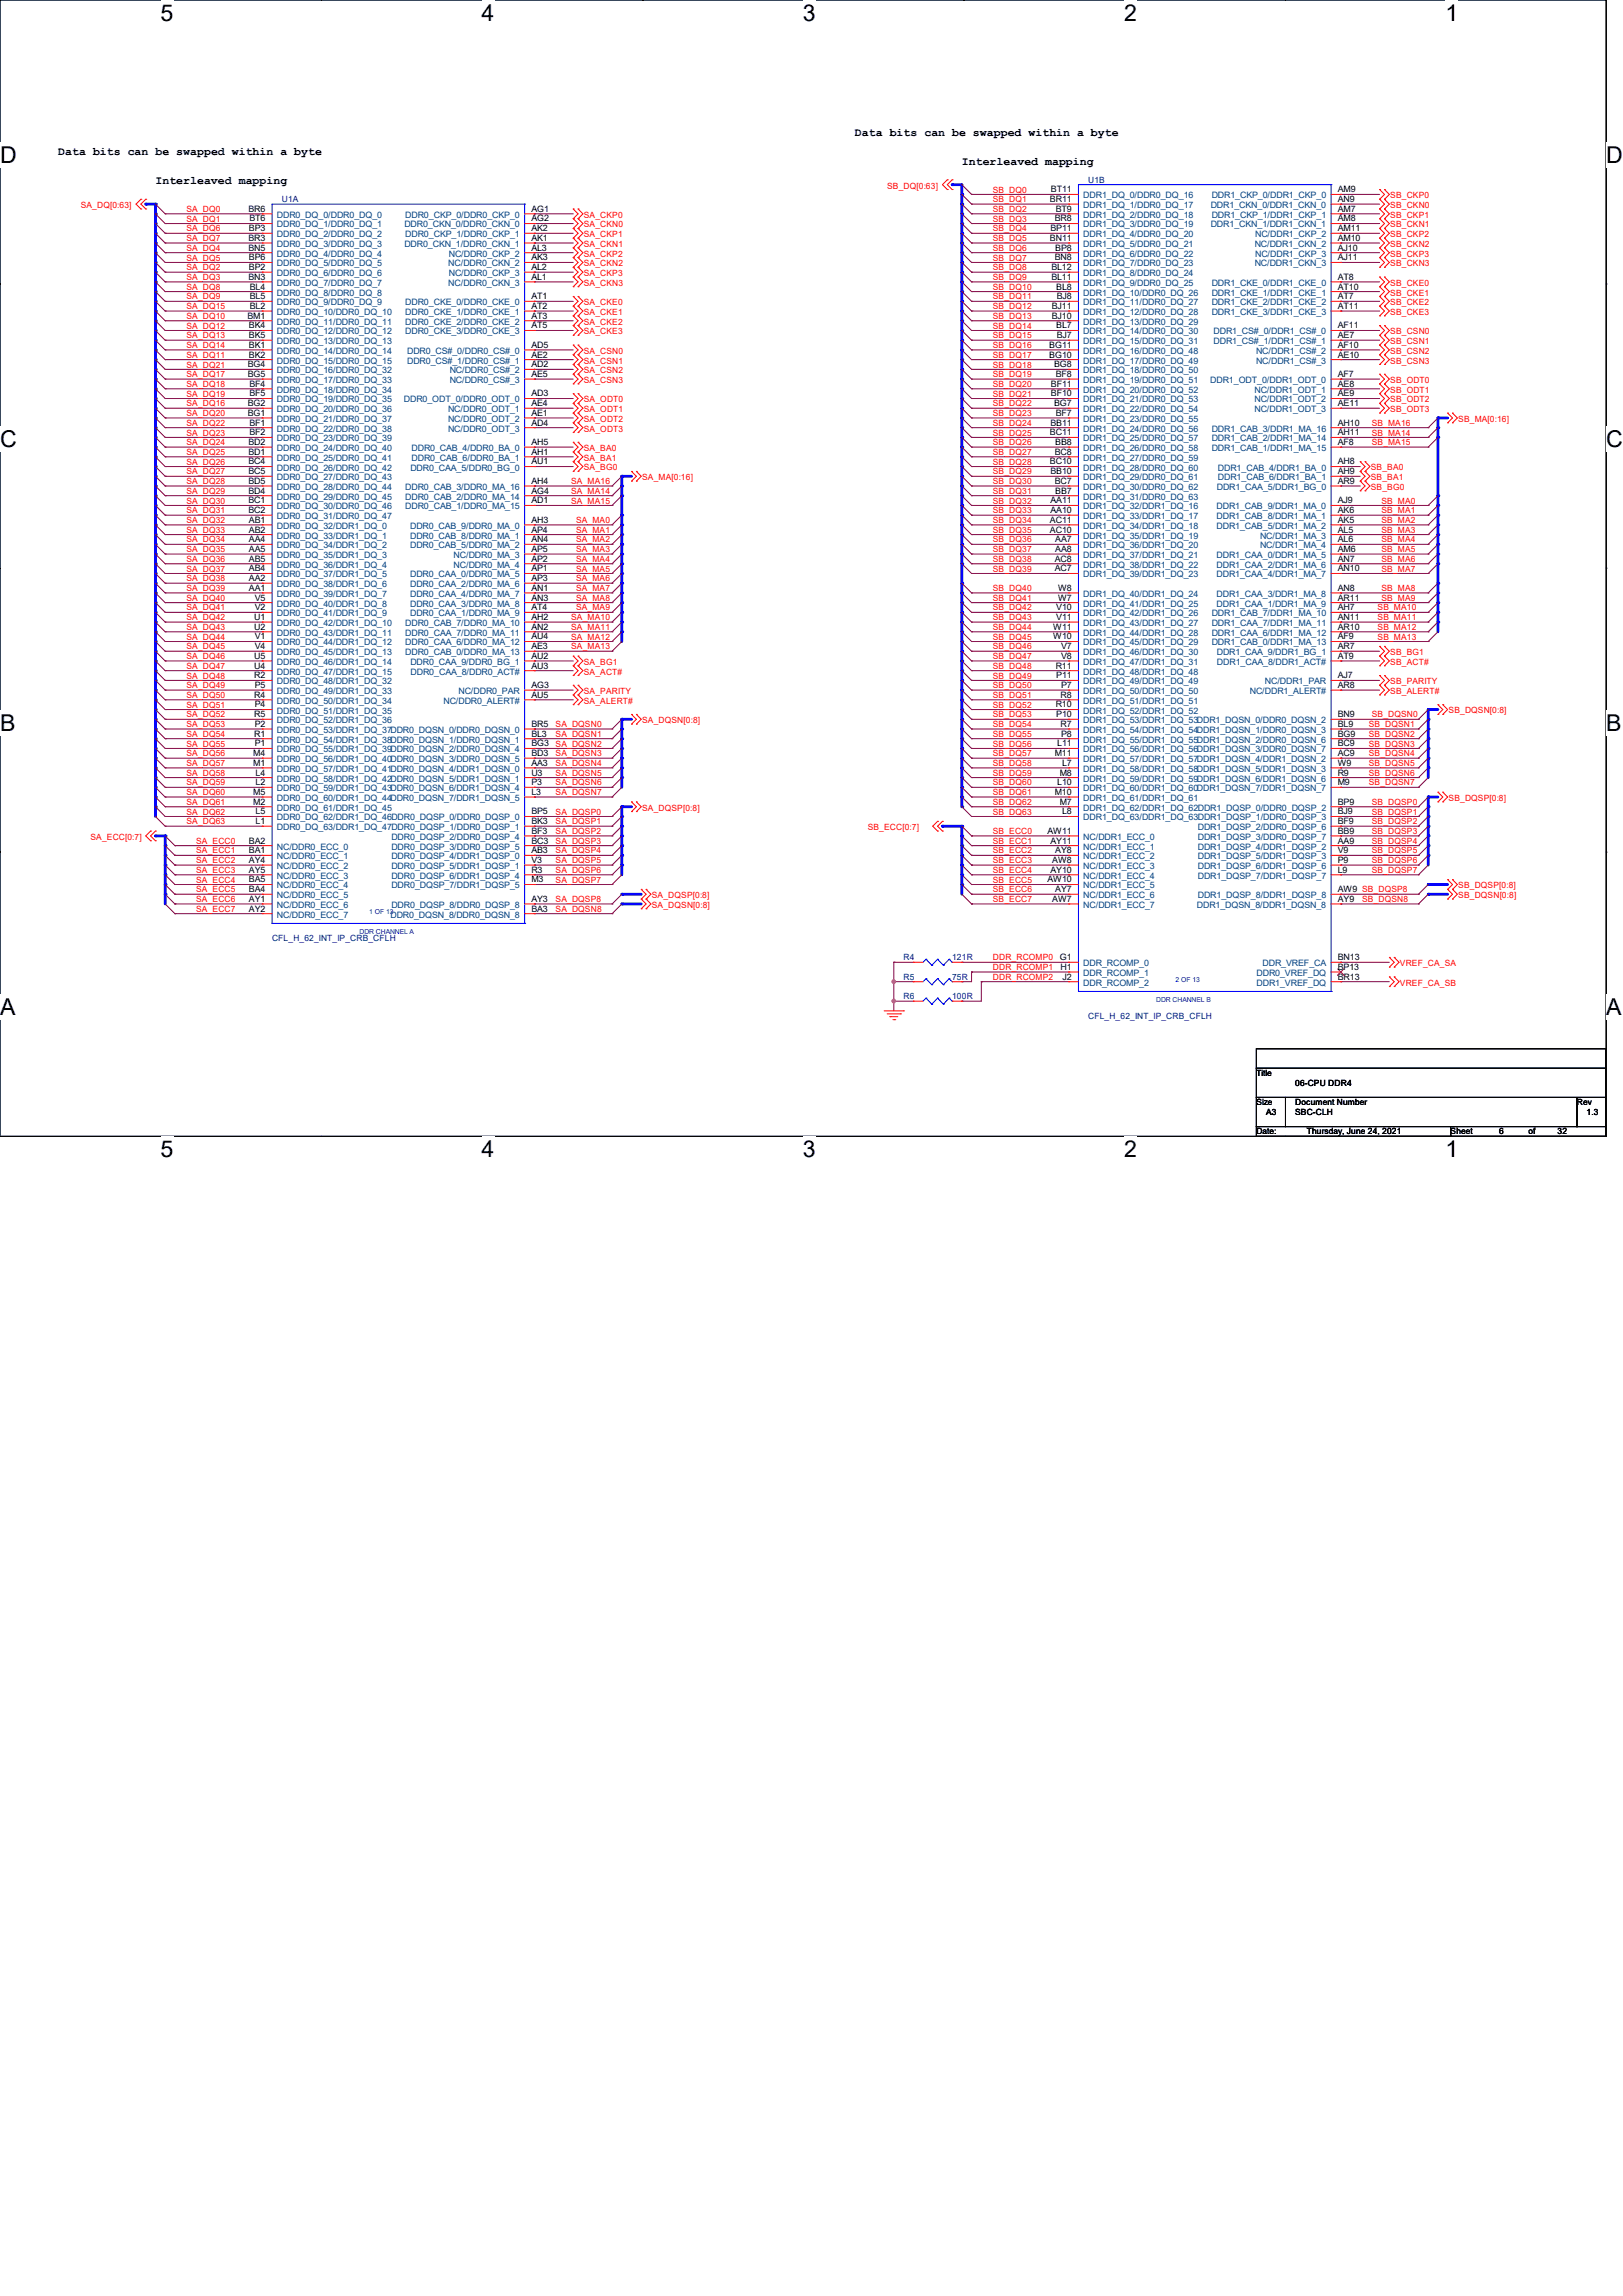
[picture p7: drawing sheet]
<svg xmlns="http://www.w3.org/2000/svg" width="297mm" height="420mm" viewBox="0 0 297 420" stroke-linecap="round" stroke-linejoin="round" font-family="sans-serif">
<defs><g id="words">
<g font-size="4.2">
<text x="29.4" y="3.8">5</text>
<text x="88.1" y="3.8">4</text>
<text x="146.9" y="3.8">3</text>
<text x="205.7" y="3.8">2</text>
<text x="264.5" y="3.8">1</text>
<text x="0" y="29.8">D</text>
<text x="293.9" y="29.8">D</text>
<text x="0" y="81.7">C</text>
<text x="293.9" y="81.7">C</text>
<text x="0" y="133.7">B</text>
<text x="293.9" y="133.7">B</text>
<text x="0" y="185.6">A</text>
<text x="293.9" y="185.6">A</text>
<text x="29.4" y="211.7">5</text>
<text x="88.1" y="211.7">4</text>
<text x="146.9" y="211.7">3</text>
<text x="205.7" y="211.7">2</text>
<text x="264.5" y="211.7">1</text>
</g>
<g font-size="2.1">
<text x="10.7" y="28.4">Data bits can be swapped within a byte</text>
<text x="156.5" y="24.8">Data bits can be swapped within a byte</text>
<text x="28.4" y="33.7">Interleaved mapping</text>
<text x="176" y="30.2">Interleaved mapping</text>
</g>
<g font-size="1.6" fill="#f00">
<text x="162.3" y="34.5">SB_DQ[0:63]</text>
<text x="181.7" y="35.2">SB_DQ0</text>
<text x="14.8" y="38.1">SA_DQ[0:63]</text>
<text x="34.1" y="38.8">SA_DQ0</text>
<text x="34.1" y="40.6">SA_DQ1</text>
<text x="106.8" y="39.8">SA_CKP0</text>
<text x="106.8" y="41.6">SA_CKN0</text>
<text x="181.7" y="37">SB_DQ1</text>
<text x="181.7" y="38.8">SB_DQ2</text>
<text x="181.7" y="40.6">SB_DQ3</text>
<text x="254.4" y="36.3">SB_CKP0</text>
<text x="254.4" y="38.1">SB_CKN0</text>
<text x="254.4" y="39.8">SB_CKP1</text>
<text x="254.4" y="41.6">SB_CKN1</text>
<text x="34.1" y="45.9">SA_DQ4</text>
<text x="34.1" y="47.7">SA_DQ5</text>
<text x="34.1" y="42.3">SA_DQ6</text>
<text x="34.1" y="44.1">SA_DQ7</text>
<text x="106.8" y="43.4">SA_CKP1</text>
<text x="106.8" y="45.2">SA_CKN1</text>
<text x="106.8" y="46.9">SA_CKP2</text>
<text x="181.7" y="42.3">SB_DQ4</text>
<text x="181.7" y="44.1">SB_DQ5</text>
<text x="181.7" y="45.9">SB_DQ6</text>
<text x="181.7" y="47.7">SB_DQ7</text>
<text x="254.4" y="43.4">SB_CKP2</text>
<text x="254.4" y="45.2">SB_CKN2</text>
<text x="254.4" y="46.9">SB_CKP3</text>
<text x="34.1" y="49.4">SA_DQ2</text>
<text x="34.1" y="51.2">SA_DQ3</text>
<text x="34.1" y="53">SA_DQ8</text>
<text x="106.8" y="48.7">SA_CKN2</text>
<text x="106.8" y="50.5">SA_CKP3</text>
<text x="106.8" y="52.3">SA_CKN3</text>
<text x="181.7" y="49.4">SB_DQ8</text>
<text x="181.7" y="51.2">SB_DQ9</text>
<text x="181.7" y="53">SB_DQ10</text>
<text x="254.4" y="48.7">SB_CKN3</text>
<text x="254.4" y="52.3">SB_CKE0</text>
<text x="34.1" y="54.8">SA_DQ9</text>
<text x="34.1" y="58.3">SA_DQ10</text>
<text x="34.1" y="56.6">SA_DQ15</text>
<text x="106.8" y="55.8">SA_CKE0</text>
<text x="106.8" y="57.6">SA_CKE1</text>
<text x="106.8" y="59.4">SA_CKE2</text>
<text x="181.7" y="54.8">SB_DQ11</text>
<text x="181.7" y="56.6">SB_DQ12</text>
<text x="181.7" y="58.3">SB_DQ13</text>
<text x="254.4" y="54.1">SB_CKE1</text>
<text x="254.4" y="55.8">SB_CKE2</text>
<text x="254.4" y="57.6">SB_CKE3</text>
<text x="34.1" y="65.4">SA_DQ11</text>
<text x="34.1" y="60.1">SA_DQ12</text>
<text x="34.1" y="61.9">SA_DQ13</text>
<text x="34.1" y="63.7">SA_DQ14</text>
<text x="106.8" y="61.2">SA_CKE3</text>
<text x="106.8" y="64.7">SA_CSN0</text>
<text x="181.7" y="60.1">SB_DQ14</text>
<text x="181.7" y="61.9">SB_DQ15</text>
<text x="181.7" y="63.7">SB_DQ16</text>
<text x="181.7" y="65.4">SB_DQ17</text>
<text x="254.4" y="62.9">SB_CSN1</text>
<text x="254.4" y="61.2">SB_CSN0</text>
<text x="254.4" y="64.7">SB_CSN2</text>
<text x="34.1" y="69">SA_DQ17</text>
<text x="34.1" y="70.8">SA_DQ18</text>
<text x="34.1" y="67.2">SA_DQ21</text>
<text x="106.8" y="66.5">SA_CSN1</text>
<text x="106.8" y="68.3">SA_CSN2</text>
<text x="106.8" y="70.1">SA_CSN3</text>
<text x="181.7" y="67.2">SB_DQ18</text>
<text x="181.7" y="69">SB_DQ19</text>
<text x="181.7" y="70.8">SB_DQ20</text>
<text x="254.4" y="66.5">SB_CSN3</text>
<text x="254.4" y="70.1">SB_ODT0</text>
<text x="254.4" y="71.8">SB_ODT1</text>
<text x="34.1" y="74.3">SA_DQ16</text>
<text x="34.1" y="72.6">SA_DQ19</text>
<text x="34.1" y="76.1">SA_DQ20</text>
<text x="34.1" y="77.9">SA_DQ22</text>
<text x="106.8" y="73.6">SA_ODT0</text>
<text x="106.8" y="75.4">SA_ODT1</text>
<text x="106.8" y="77.2">SA_ODT2</text>
<text x="181.7" y="72.6">SB_DQ21</text>
<text x="181.7" y="74.3">SB_DQ22</text>
<text x="181.7" y="76.1">SB_DQ23</text>
<text x="181.7" y="77.9">SB_DQ24</text>
<text x="251" y="77.9">SB_MA16</text>
<text x="254.4" y="73.6">SB_ODT2</text>
<text x="254.4" y="75.4">SB_ODT3</text>
<text x="266.9" y="77.2">SB_MA[0:16]</text>
<text x="34.1" y="79.7">SA_DQ23</text>
<text x="34.1" y="81.4">SA_DQ24</text>
<text x="34.1" y="83.2">SA_DQ25</text>
<text x="106.8" y="78.9">SA_ODT3</text>
<text x="106.8" y="82.5">SA_BA0</text>
<text x="181.7" y="79.7">SB_DQ25</text>
<text x="181.7" y="81.4">SB_DQ26</text>
<text x="181.7" y="83.2">SB_DQ27</text>
<text x="251" y="79.7">SB_MA14</text>
<text x="251" y="81.4">SB_MA15</text>
<text x="34.1" y="85">SA_DQ26</text>
<text x="34.1" y="86.8">SA_DQ27</text>
<text x="34.1" y="88.6">SA_DQ28</text>
<text x="104.5" y="88.6">SA_MA16</text>
<text x="106.8" y="84.3">SA_BA1</text>
<text x="106.8" y="86.1">SA_BG0</text>
<text x="117.5" y="87.8">SA_MA[0:16]</text>
<text x="181.7" y="85">SB_DQ28</text>
<text x="181.7" y="86.8">SB_DQ29</text>
<text x="181.7" y="88.6">SB_DQ30</text>
<text x="250.9" y="86.1">SB_BA0</text>
<text x="250.9" y="87.8">SB_BA1</text>
<text x="250.9" y="89.6">SB_BG0</text>
<text x="34.1" y="90.3">SA_DQ29</text>
<text x="34.1" y="92.1">SA_DQ30</text>
<text x="34.1" y="93.9">SA_DQ31</text>
<text x="34.1" y="95.7">SA_DQ32</text>
<text x="104.5" y="90.3">SA_MA14</text>
<text x="104.5" y="92.1">SA_MA15</text>
<text x="105.4" y="95.7">SA_MA0</text>
<text x="181.7" y="90.3">SB_DQ31</text>
<text x="181.7" y="92.1">SB_DQ32</text>
<text x="181.7" y="93.9">SB_DQ33</text>
<text x="181.7" y="95.7">SB_DQ34</text>
<text x="252.8" y="92.1">SB_MA0</text>
<text x="252.8" y="93.9">SB_MA1</text>
<text x="252.8" y="95.7">SB_MA2</text>
<text x="34.1" y="97.4">SA_DQ33</text>
<text x="34.1" y="99.2">SA_DQ34</text>
<text x="34.1" y="101">SA_DQ35</text>
<text x="105.4" y="97.4">SA_MA1</text>
<text x="105.4" y="99.2">SA_MA2</text>
<text x="105.4" y="101">SA_MA3</text>
<text x="181.7" y="97.4">SB_DQ35</text>
<text x="181.7" y="99.2">SB_DQ36</text>
<text x="181.7" y="101">SB_DQ37</text>
<text x="252.8" y="97.4">SB_MA3</text>
<text x="252.8" y="99.2">SB_MA4</text>
<text x="252.8" y="101">SB_MA5</text>
<text x="34.1" y="102.8">SA_DQ36</text>
<text x="34.1" y="104.6">SA_DQ37</text>
<text x="34.1" y="106.3">SA_DQ38</text>
<text x="105.4" y="102.8">SA_MA4</text>
<text x="105.4" y="104.6">SA_MA5</text>
<text x="105.4" y="106.3">SA_MA6</text>
<text x="181.7" y="102.8">SB_DQ38</text>
<text x="181.7" y="104.6">SB_DQ39</text>
<text x="252.8" y="102.8">SB_MA6</text>
<text x="252.8" y="104.6">SB_MA7</text>
<text x="34.1" y="108.1">SA_DQ39</text>
<text x="34.1" y="109.9">SA_DQ40</text>
<text x="34.1" y="111.7">SA_DQ41</text>
<text x="34.1" y="113.5">SA_DQ42</text>
<text x="104.5" y="113.5">SA_MA10</text>
<text x="105.4" y="108.1">SA_MA7</text>
<text x="105.4" y="109.9">SA_MA8</text>
<text x="105.4" y="111.7">SA_MA9</text>
<text x="181.7" y="108.1">SB_DQ40</text>
<text x="181.7" y="109.9">SB_DQ41</text>
<text x="181.7" y="111.7">SB_DQ42</text>
<text x="181.7" y="113.5">SB_DQ43</text>
<text x="252.1" y="111.7">SB_MA10</text>
<text x="252.1" y="113.5">SB_MA11</text>
<text x="252.8" y="108.1">SB_MA8</text>
<text x="252.8" y="109.9">SB_MA9</text>
<text x="34.1" y="115.2">SA_DQ43</text>
<text x="34.1" y="117">SA_DQ44</text>
<text x="34.1" y="118.8">SA_DQ45</text>
<text x="104.5" y="115.2">SA_MA11</text>
<text x="104.5" y="117">SA_MA12</text>
<text x="104.5" y="118.8">SA_MA13</text>
<text x="181.7" y="115.2">SB_DQ44</text>
<text x="181.7" y="117">SB_DQ45</text>
<text x="181.7" y="118.8">SB_DQ46</text>
<text x="252.1" y="115.2">SB_MA12</text>
<text x="252.1" y="117">SB_MA13</text>
<text x="254.4" y="119.8">SB_BG1</text>
<text x="34.1" y="120.6">SA_DQ46</text>
<text x="34.1" y="122.3">SA_DQ47</text>
<text x="34.1" y="124.1">SA_DQ48</text>
<text x="34.1" y="125.9">SA_DQ49</text>
<text x="106.8" y="121.6">SA_BG1</text>
<text x="106.8" y="123.4">SA_ACT#</text>
<text x="181.7" y="120.6">SB_DQ47</text>
<text x="181.7" y="122.3">SB_DQ48</text>
<text x="181.7" y="124.1">SB_DQ49</text>
<text x="181.7" y="125.9">SB_DQ50</text>
<text x="254.4" y="121.6">SB_ACT#</text>
<text x="254.4" y="125.2">SB_PARITY</text>
<text x="34.1" y="127.7">SA_DQ50</text>
<text x="34.1" y="129.5">SA_DQ51</text>
<text x="34.1" y="131.2">SA_DQ52</text>
<text x="106.8" y="127">SA_PARITY</text>
<text x="106.8" y="128.7">SA_ALERT#</text>
<text x="181.7" y="127.7">SB_DQ51</text>
<text x="181.7" y="129.5">SB_DQ52</text>
<text x="181.7" y="131.2">SB_DQ53</text>
<text x="251" y="131.2">SB_DQSN0</text>
<text x="254.4" y="127">SB_ALERT#</text>
<text x="265.1" y="130.5">SB_DQSN[0:8]</text>
<text x="34.1" y="133">SA_DQ53</text>
<text x="34.1" y="134.8">SA_DQ54</text>
<text x="34.1" y="136.6">SA_DQ55</text>
<text x="101.7" y="133">SA_DQSN0</text>
<text x="101.7" y="134.8">SA_DQSN1</text>
<text x="101.7" y="136.6">SA_DQSN2</text>
<text x="117.5" y="132.3">SA_DQSN[0:8]</text>
<text x="181.7" y="133">SB_DQ54</text>
<text x="181.7" y="134.8">SB_DQ55</text>
<text x="181.7" y="136.6">SB_DQ56</text>
<text x="250.5" y="133">SB_DQSN1</text>
<text x="250.5" y="134.8">SB_DQSN2</text>
<text x="250.5" y="136.6">SB_DQSN3</text>
<text x="34.1" y="138.3">SA_DQ56</text>
<text x="34.1" y="140.1">SA_DQ57</text>
<text x="34.1" y="141.9">SA_DQ58</text>
<text x="34.1" y="143.7">SA_DQ59</text>
<text x="101.7" y="138.3">SA_DQSN3</text>
<text x="101.7" y="140.1">SA_DQSN4</text>
<text x="101.7" y="141.9">SA_DQSN5</text>
<text x="101.7" y="143.7">SA_DQSN6</text>
<text x="181.7" y="138.3">SB_DQ57</text>
<text x="181.7" y="140.1">SB_DQ58</text>
<text x="181.7" y="141.9">SB_DQ59</text>
<text x="181.7" y="143.7">SB_DQ60</text>
<text x="250.5" y="138.3">SB_DQSN4</text>
<text x="250.5" y="140.1">SB_DQSN5</text>
<text x="250.5" y="141.9">SB_DQSN6</text>
<text x="250.5" y="143.7">SB_DQSN7</text>
<text x="34.1" y="145.5">SA_DQ60</text>
<text x="34.1" y="147.2">SA_DQ61</text>
<text x="34.1" y="149">SA_DQ62</text>
<text x="101.7" y="145.5">SA_DQSN7</text>
<text x="101.7" y="149">SA_DQSP0</text>
<text x="117.5" y="148.3">SA_DQSP[0:8]</text>
<text x="181.7" y="145.5">SB_DQ61</text>
<text x="181.7" y="147.2">SB_DQ62</text>
<text x="181.7" y="149">SB_DQ63</text>
<text x="251" y="147.2">SB_DQSP0</text>
<text x="251" y="149">SB_DQSP1</text>
<text x="265.1" y="146.5">SB_DQSP[0:8]</text>
<text x="16.6" y="153.6">SA_ECC[0:7]</text>
<text x="34.1" y="150.8">SA_DQ63</text>
<text x="35.9" y="154.3">SA_ECC0</text>
<text x="101.7" y="150.8">SA_DQSP1</text>
<text x="101.7" y="152.6">SA_DQSP2</text>
<text x="101.7" y="154.3">SA_DQSP3</text>
<text x="158.8" y="151.8">SB_ECC[0:7]</text>
<text x="181.7" y="154.3">SB_ECC1</text>
<text x="181.7" y="152.6">SB_ECC0</text>
<text x="251" y="150.8">SB_DQSP2</text>
<text x="251" y="152.6">SB_DQSP3</text>
<text x="251" y="154.3">SB_DQSP4</text>
<text x="35.9" y="161.5">SA_ECC4</text>
<text x="35.9" y="156.1">SA_ECC1</text>
<text x="35.9" y="159.7">SA_ECC3</text>
<text x="35.9" y="157.9">SA_ECC2</text>
<text x="101.7" y="156.1">SA_DQSP4</text>
<text x="101.7" y="157.9">SA_DQSP5</text>
<text x="101.7" y="159.7">SA_DQSP6</text>
<text x="101.7" y="161.5">SA_DQSP7</text>
<text x="181.7" y="157.9">SB_ECC3</text>
<text x="181.7" y="161.5">SB_ECC5</text>
<text x="181.7" y="156.1">SB_ECC2</text>
<text x="181.7" y="159.7">SB_ECC4</text>
<text x="251" y="156.1">SB_DQSP5</text>
<text x="251" y="157.9">SB_DQSP6</text>
<text x="251" y="159.7">SB_DQSP7</text>
<text x="35.9" y="165">SA_ECC6</text>
<text x="35.9" y="163.2">SA_ECC5</text>
<text x="35.9" y="166.8">SA_ECC7</text>
<text x="101.7" y="165">SA_DQSP8</text>
<text x="101.7" y="166.8">SA_DQSN8</text>
<text x="119.3" y="166.1">SA_DQSN[0:8]</text>
<text x="119.3" y="164.3">SA_DQSP[0:8]</text>
<text x="181.7" y="165">SB_ECC7</text>
<text x="181.7" y="163.2">SB_ECC6</text>
<text x="249.3" y="165">SB_DQSN8</text>
<text x="266.9" y="164.3">SB_DQSN[0:8]</text>
<text x="266.9" y="162.5">SB_DQSP[0:8]</text>
<text x="181.7" y="175.7">DDR_RCOMP0</text>
<text x="181.7" y="177.5">DDR_RCOMP1</text>
<text x="181.7" y="179.2">DDR_RCOMP2</text>
<text x="256.2" y="176.7">VREF_CA_SA</text>
<text x="256.2" y="180.3">VREF_CA_SB</text>
</g>
<g font-size="1.6">
<text x="192.3" y="35.2">BT11</text>
<text x="244.8" y="35.2">AM9</text>
<text x="45.5" y="38.7">BR6</text>
<text x="45.6" y="40.5">BT6</text>
<text x="97.2" y="40.5">AG2</text>
<text x="97.2" y="38.7">AG1</text>
<text x="192.1" y="37">BR11</text>
<text x="193" y="40.5">BR8</text>
<text x="193.2" y="38.7">BT9</text>
<text x="244.8" y="37">AN9</text>
<text x="244.8" y="40.5">AM8</text>
<text x="244.8" y="38.7">AM7</text>
<text x="45.5" y="45.8">BN5</text>
<text x="45.5" y="44.1">BR3</text>
<text x="45.6" y="47.6">BP6</text>
<text x="45.6" y="42.3">BP3</text>
<text x="97.2" y="47.6">AK3</text>
<text x="97.2" y="45.8">AL3</text>
<text x="97.2" y="44.1">AK1</text>
<text x="97.2" y="42.3">AK2</text>
<text x="192.1" y="44.1">BN11</text>
<text x="192.2" y="42.3">BP11</text>
<text x="193" y="47.6">BN8</text>
<text x="193.1" y="45.8">BP8</text>
<text x="244.8" y="44.1">AM10</text>
<text x="244.8" y="47.6">AJ11</text>
<text x="244.8" y="42.3">AM11</text>
<text x="244.8" y="45.8">AJ10</text>
<text x="45.5" y="51.2">BN3</text>
<text x="45.6" y="49.4">BP2</text>
<text x="45.7" y="53">BL4</text>
<text x="97.2" y="51.2">AL1</text>
<text x="97.2" y="49.4">AL2</text>
<text x="192.4" y="49.4">BL12</text>
<text x="192.4" y="51.2">BL11</text>
<text x="193.3" y="53">BL8</text>
<text x="244.8" y="51.2">AT8</text>
<text x="244.8" y="53">AT10</text>
<text x="45.3" y="58.3">BM1</text>
<text x="45.7" y="54.7">BL5</text>
<text x="45.7" y="56.5">BL2</text>
<text x="97.2" y="54.7">AT1</text>
<text x="97.2" y="56.5">AT2</text>
<text x="97.2" y="58.3">AT3</text>
<text x="192.5" y="56.5">BJ11</text>
<text x="192.5" y="58.3">BJ10</text>
<text x="193.4" y="54.7">BJ8</text>
<text x="244.8" y="56.5">AT11</text>
<text x="244.8" y="54.7">AT7</text>
<text x="45.6" y="61.8">BK5</text>
<text x="45.6" y="63.6">BK1</text>
<text x="45.6" y="60.1">BK4</text>
<text x="45.6" y="65.4">BK2</text>
<text x="97.2" y="63.6">AD5</text>
<text x="97.2" y="60.1">AT5</text>
<text x="97.2" y="65.4">AE2</text>
<text x="192" y="63.6">BG11</text>
<text x="192" y="65.4">BG10</text>
<text x="193.3" y="60.1">BL7</text>
<text x="193.4" y="61.8">BJ7</text>
<text x="244.8" y="63.6">AF10</text>
<text x="244.8" y="60.1">AF11</text>
<text x="244.8" y="65.4">AE10</text>
<text x="244.8" y="61.8">AE7</text>
<text x="45.3" y="69">BG5</text>
<text x="45.3" y="67.2">BG4</text>
<text x="45.6" y="70.7">BF4</text>
<text x="97.2" y="67.2">AD2</text>
<text x="97.2" y="69">AE5</text>
<text x="192.3" y="70.7">BF11</text>
<text x="192.9" y="67.2">BG8</text>
<text x="193.2" y="69">BF8</text>
<text x="244.8" y="69">AF7</text>
<text x="244.8" y="70.7">AE8</text>
<text x="45.3" y="74.3">BG2</text>
<text x="45.3" y="76.1">BG1</text>
<text x="45.6" y="77.9">BF1</text>
<text x="45.6" y="72.5">BF5</text>
<text x="97.2" y="72.5">AD3</text>
<text x="97.2" y="74.3">AE4</text>
<text x="97.2" y="76.1">AE1</text>
<text x="97.2" y="77.9">AD4</text>
<text x="192.2" y="77.9">BB11</text>
<text x="192.3" y="72.5">BF10</text>
<text x="192.9" y="74.3">BG7</text>
<text x="193.2" y="76.1">BF7</text>
<text x="244.8" y="72.5">AE9</text>
<text x="244.8" y="74.3">AE11</text>
<text x="244.8" y="77.9">AH10</text>
<text x="45.5" y="81.4">BD2</text>
<text x="45.5" y="83.2">BD1</text>
<text x="45.6" y="79.6">BF2</text>
<text x="97.2" y="83.2">AH1</text>
<text x="97.2" y="81.4">AH5</text>
<text x="192.1" y="79.6">BC11</text>
<text x="193" y="83.2">BC8</text>
<text x="193.1" y="81.4">BB8</text>
<text x="244.8" y="81.4">AF8</text>
<text x="244.8" y="79.6">AH11</text>
<text x="45.5" y="86.7">BC5</text>
<text x="45.5" y="88.5">BD5</text>
<text x="45.5" y="85">BC4</text>
<text x="97.2" y="85">AU1</text>
<text x="97.2" y="88.5">AH4</text>
<text x="192.1" y="85">BC10</text>
<text x="192.2" y="86.7">BB10</text>
<text x="193" y="88.5">BC7</text>
<text x="244.8" y="88.5">AR9</text>
<text x="244.8" y="85">AH8</text>
<text x="244.8" y="86.7">AH9</text>
<text x="45.5" y="93.9">BC2</text>
<text x="45.5" y="92.1">BC1</text>
<text x="45.5" y="90.3">BD4</text>
<text x="45.6" y="95.6">AB1</text>
<text x="97.2" y="92.1">AD1</text>
<text x="97.2" y="90.3">AG4</text>
<text x="97.2" y="95.6">AH3</text>
<text x="192.1" y="95.6">AC11</text>
<text x="192.2" y="93.9">AA10</text>
<text x="192.2" y="92.1">AA11</text>
<text x="193.1" y="90.3">BB7</text>
<text x="244.8" y="92.1">AJ9</text>
<text x="244.8" y="93.9">AK6</text>
<text x="244.8" y="95.6">AK5</text>
<text x="45.6" y="99.2">AA4</text>
<text x="45.6" y="97.4">AB2</text>
<text x="45.6" y="101">AA5</text>
<text x="97.2" y="101">AP5</text>
<text x="97.2" y="97.4">AP4</text>
<text x="97.2" y="99.2">AN4</text>
<text x="192.1" y="97.4">AC10</text>
<text x="193.1" y="99.2">AA7</text>
<text x="193.1" y="101">AA8</text>
<text x="244.8" y="101">AM6</text>
<text x="244.8" y="97.4">AL5</text>
<text x="244.8" y="99.2">AL6</text>
<text x="45.6" y="106.3">AA2</text>
<text x="45.6" y="104.5">AB4</text>
<text x="45.6" y="102.7">AB5</text>
<text x="97.2" y="104.5">AP1</text>
<text x="97.2" y="102.7">AP2</text>
<text x="97.2" y="106.3">AP3</text>
<text x="193" y="102.7">AC8</text>
<text x="193" y="104.5">AC7</text>
<text x="244.8" y="102.7">AN7</text>
<text x="244.8" y="104.5">AN10</text>
<text x="45.6" y="108.1">AA1</text>
<text x="46.5" y="113.4">U1</text>
<text x="46.6" y="109.9">V5</text>
<text x="46.6" y="111.6">V2</text>
<text x="97.2" y="108.1">AN1</text>
<text x="97.2" y="111.6">AT4</text>
<text x="97.2" y="113.4">AH2</text>
<text x="97.2" y="109.9">AN3</text>
<text x="193.3" y="111.6">V10</text>
<text x="193.3" y="113.4">V11</text>
<text x="193.6" y="108.1">W8</text>
<text x="193.6" y="109.9">W7</text>
<text x="244.8" y="108.1">AN8</text>
<text x="244.8" y="111.6">AH7</text>
<text x="244.8" y="113.4">AN11</text>
<text x="244.8" y="109.9">AR11</text>
<text x="46.5" y="115.2">U2</text>
<text x="46.6" y="117">V1</text>
<text x="46.6" y="118.7">V4</text>
<text x="97.2" y="117">AU4</text>
<text x="97.2" y="115.2">AN2</text>
<text x="97.2" y="118.7">AE3</text>
<text x="192.7" y="117">W10</text>
<text x="192.7" y="115.2">W11</text>
<text x="194.2" y="118.7">V7</text>
<text x="244.8" y="115.2">AR10</text>
<text x="244.8" y="118.7">AR7</text>
<text x="244.8" y="117">AF9</text>
<text x="46.5" y="124.1">R2</text>
<text x="46.5" y="122.3">U4</text>
<text x="46.5" y="120.5">U5</text>
<text x="46.6" y="125.9">P5</text>
<text x="97.2" y="122.3">AU3</text>
<text x="97.2" y="120.5">AU2</text>
<text x="97.2" y="125.9">AG3</text>
<text x="193.2" y="122.3">R11</text>
<text x="193.3" y="124.1">P11</text>
<text x="194.2" y="120.5">V8</text>
<text x="194.2" y="125.9">P7</text>
<text x="244.8" y="124.1">AJ7</text>
<text x="244.8" y="125.9">AR8</text>
<text x="244.8" y="120.5">AT9</text>
<text x="46.5" y="131.2">R5</text>
<text x="46.5" y="127.6">R4</text>
<text x="46.6" y="129.4">P4</text>
<text x="97.2" y="127.6">AU5</text>
<text x="193.2" y="129.4">R10</text>
<text x="193.3" y="131.2">P10</text>
<text x="194.1" y="127.6">R8</text>
<text x="244.8" y="131.2">BN9</text>
<text x="46.5" y="134.7">R1</text>
<text x="46.6" y="136.5">P1</text>
<text x="46.6" y="133">P2</text>
<text x="97.2" y="133">BR5</text>
<text x="97.2" y="134.7">BL3</text>
<text x="97.2" y="136.5">BG3</text>
<text x="193.5" y="136.5">L11</text>
<text x="194.1" y="133">R7</text>
<text x="194.2" y="134.7">P8</text>
<text x="244.8" y="136.5">BC9</text>
<text x="244.8" y="133">BL9</text>
<text x="244.8" y="134.7">BG9</text>
<text x="46.4" y="140.1">M1</text>
<text x="46.4" y="138.3">M4</text>
<text x="46.8" y="141.9">L4</text>
<text x="46.8" y="143.6">L2</text>
<text x="97.2" y="141.9">U3</text>
<text x="97.2" y="138.3">BD3</text>
<text x="97.2" y="143.6">P3</text>
<text x="97.2" y="140.1">AA3</text>
<text x="193" y="138.3">M11</text>
<text x="193.5" y="143.6">L10</text>
<text x="193.9" y="141.9">M8</text>
<text x="194.3" y="140.1">L7</text>
<text x="244.8" y="141.9">R9</text>
<text x="244.8" y="138.3">AC9</text>
<text x="244.8" y="143.6">M9</text>
<text x="244.8" y="140.1">W9</text>
<text x="46.4" y="147.2">M2</text>
<text x="46.4" y="145.4">M5</text>
<text x="46.8" y="149">L5</text>
<text x="97.2" y="145.4">L3</text>
<text x="97.2" y="149">BP5</text>
<text x="193" y="145.4">M10</text>
<text x="193.9" y="147.2">M7</text>
<text x="194.3" y="149">L8</text>
<text x="244.8" y="149">BJ9</text>
<text x="244.8" y="147.2">BP9</text>
<text x="45.6" y="154.3">BA2</text>
<text x="46.8" y="150.8">L1</text>
<text x="97.2" y="152.5">BF3</text>
<text x="97.2" y="154.3">BC3</text>
<text x="97.2" y="150.8">BK3</text>
<text x="191.7" y="152.5">AW11</text>
<text x="192.2" y="154.3">AY11</text>
<text x="244.8" y="152.5">BB9</text>
<text x="244.8" y="154.3">AA9</text>
<text x="244.8" y="150.8">BF9</text>
<text x="45.6" y="157.9">AY4</text>
<text x="45.6" y="159.6">AY5</text>
<text x="45.6" y="161.4">BA5</text>
<text x="45.6" y="156.1">BA1</text>
<text x="97.2" y="161.4">M3</text>
<text x="97.2" y="157.9">V3</text>
<text x="97.2" y="159.6">R3</text>
<text x="97.2" y="156.1">AB3</text>
<text x="191.7" y="161.4">AW10</text>
<text x="192.2" y="159.6">AY10</text>
<text x="192.6" y="157.9">AW8</text>
<text x="193.1" y="156.1">AY8</text>
<text x="244.8" y="156.1">V9</text>
<text x="244.8" y="157.9">P9</text>
<text x="244.8" y="159.6">L9</text>
<text x="45.6" y="163.2">BA4</text>
<text x="45.6" y="165">AY1</text>
<text x="45.6" y="166.8">AY2</text>
<text x="97.2" y="166.8">BA3</text>
<text x="97.2" y="165">AY3</text>
<text x="192.6" y="165">AW7</text>
<text x="193.1" y="163.2">AY7</text>
<text x="244.8" y="165">AY9</text>
<text x="244.8" y="163.2">AW9 SB_DQSP8</text>
<text x="194" y="175.6">G1</text>
<text x="194.1" y="177.4">H1</text>
<text x="194.4" y="179.2">J2</text>
<text x="244.8" y="175.6">BN13</text>
<text x="244.8" y="179.2">BR13</text>
<text x="244.8" y="177.4">BP13</text>
<text x="229.9" y="196.8">Title</text>
<text x="229.9" y="202.2">Size</text>
<text x="231.7" y="204">A3</text>
<text x="237" y="202.2">Document Number</text>
<text x="237" y="204">SBC-CLH</text>
<text x="237" y="198.6">06-CPU DDR4</text>
<text x="288.6" y="202.2">Rev</text>
<text x="290.4" y="204">1.3</text>
<text x="229.9" y="207.5">Date:</text>
<text x="239.1" y="207.5">Thursday, June 24, 2021</text>
<text x="265.5" y="207.5">Sheet</text>
<text x="274.4" y="207.5">6</text>
<text x="279.7" y="207.5">of</text>
<text x="285" y="207.5">32</text>
</g>
<g font-size="1.6" fill="#000080">
<text x="199.1" y="33.4">U1B</text>
<text x="51.6" y="37">U1A</text>
<text x="49.8" y="172.1">CFL_H_62_INT_IP_CRB_CFLH</text>
<text x="165.4" y="175.7">R4</text>
<text x="165.4" y="179.2">R5</text>
<text x="174.2" y="175.7">121R</text>
<text x="174.2" y="179.2">75R</text>
<text x="165.4" y="182.8">R6</text>
<text x="174.2" y="182.8">100R</text>
<text x="199.1" y="186.3">CFL_H_62_INT_IP_CRB_CFLH</text>
</g>
<g font-size="1.6" fill="#004080">
<text x="50.7" y="41.6">DDR0_DQ_1/DDR0_DQ_1</text>
<text x="50.7" y="39.8">DDR0_DQ_0/DDR0_DQ_0</text>
<text x="74" y="41.6">DDR0_CKN_0/DDR0_CKN_0</text>
<text x="74.2" y="39.8">DDR0_CKP_0/DDR0_CKP_0</text>
<text x="198.2" y="36.3">DDR1_DQ_0/DDR0_DQ_16</text>
<text x="198.2" y="41.6">DDR1_DQ_3/DDR0_DQ_19</text>
<text x="198.2" y="38.1">DDR1_DQ_1/DDR0_DQ_17</text>
<text x="198.2" y="39.8">DDR1_DQ_2/DDR0_DQ_18</text>
<text x="221.6" y="38.1">DDR1_CKN_0/DDR1_CKN_0</text>
<text x="221.6" y="41.6">DDR1_CKN_1/DDR1_CKN_1</text>
<text x="221.7" y="36.3">DDR1_CKP_0/DDR1_CKP_0</text>
<text x="221.7" y="39.8">DDR1_CKP_1/DDR1_CKP_1</text>
<text x="50.7" y="46.9">DDR0_DQ_4/DDR0_DQ_4</text>
<text x="50.7" y="45.2">DDR0_DQ_3/DDR0_DQ_3</text>
<text x="50.7" y="43.4">DDR0_DQ_2/DDR0_DQ_2</text>
<text x="74" y="45.2">DDR0_CKN_1/DDR0_CKN_1</text>
<text x="74.2" y="43.4">DDR0_CKP_1/DDR0_CKP_1</text>
<text x="82.1" y="46.9">NC/DDR0_CKP_2</text>
<text x="198.2" y="45.2">DDR1_DQ_5/DDR0_DQ_21</text>
<text x="198.2" y="46.9">DDR1_DQ_6/DDR0_DQ_22</text>
<text x="198.2" y="43.4">DDR1_DQ_4/DDR0_DQ_20</text>
<text x="229.6" y="45.2">NC/DDR1_CKN_2</text>
<text x="229.7" y="43.4">NC/DDR1_CKP_2</text>
<text x="229.7" y="46.9">NC/DDR1_CKP_3</text>
<text x="50.7" y="48.7">DDR0_DQ_5/DDR0_DQ_5</text>
<text x="50.7" y="52.3">DDR0_DQ_7/DDR0_DQ_7</text>
<text x="50.7" y="50.5">DDR0_DQ_6/DDR0_DQ_6</text>
<text x="82" y="48.7">NC/DDR0_CKN_2</text>
<text x="82" y="52.3">NC/DDR0_CKN_3</text>
<text x="82.1" y="50.5">NC/DDR0_CKP_3</text>
<text x="198.2" y="50.5">DDR1_DQ_8/DDR0_DQ_24</text>
<text x="198.2" y="52.3">DDR1_DQ_9/DDR0_DQ_25</text>
<text x="198.2" y="48.7">DDR1_DQ_7/DDR0_DQ_23</text>
<text x="221.7" y="52.3">DDR1_CKE_0/DDR1_CKE_0</text>
<text x="229.6" y="48.7">NC/DDR1_CKN_3</text>
<text x="50.7" y="55.8">DDR0_DQ_9/DDR0_DQ_9</text>
<text x="50.7" y="59.4">DDR0_DQ_11/DDR0_DQ_11</text>
<text x="50.7" y="54.1">DDR0_DQ_8/DDR0_DQ_8</text>
<text x="50.7" y="57.6">DDR0_DQ_10/DDR0_DQ_10</text>
<text x="74.2" y="55.8">DDR0_CKE_0/DDR0_CKE_0</text>
<text x="74.2" y="57.6">DDR0_CKE_1/DDR0_CKE_1</text>
<text x="74.2" y="59.4">DDR0_CKE_2/DDR0_CKE_2</text>
<text x="198.2" y="57.6">DDR1_DQ_12/DDR0_DQ_28</text>
<text x="198.2" y="54.1">DDR1_DQ_10/DDR0_DQ_26</text>
<text x="198.2" y="59.4">DDR1_DQ_13/DDR0_DQ_29</text>
<text x="198.2" y="55.8">DDR1_DQ_11/DDR0_DQ_27</text>
<text x="221.7" y="57.6">DDR1_CKE_3/DDR1_CKE_3</text>
<text x="221.7" y="54.1">DDR1_CKE_1/DDR1_CKE_1</text>
<text x="221.7" y="55.8">DDR1_CKE_2/DDR1_CKE_2</text>
<text x="50.7" y="63">DDR0_DQ_13/DDR0_DQ_13</text>
<text x="50.7" y="64.7">DDR0_DQ_14/DDR0_DQ_14</text>
<text x="50.7" y="61.2">DDR0_DQ_12/DDR0_DQ_12</text>
<text x="74.2" y="61.2">DDR0_CKE_3/DDR0_CKE_3</text>
<text x="74.5" y="64.7">DDR0_CS#_0/DDR0_CS#_0</text>
<text x="198.2" y="64.7">DDR1_DQ_16/DDR0_DQ_48</text>
<text x="198.2" y="61.2">DDR1_DQ_14/DDR0_DQ_30</text>
<text x="198.2" y="63">DDR1_DQ_15/DDR0_DQ_31</text>
<text x="222.1" y="61.2">DDR1_CS#_0/DDR1_CS#_0</text>
<text x="222.1" y="63">DDR1_CS#_1/DDR1_CS#_1</text>
<text x="229.9" y="64.7">NC/DDR1_CS#_2</text>
<text x="50.7" y="70.1">DDR0_DQ_17/DDR0_DQ_33</text>
<text x="50.7" y="71.8">DDR0_DQ_18/DDR0_DQ_34</text>
<text x="50.7" y="66.5">DDR0_DQ_15/DDR0_DQ_15</text>
<text x="50.7" y="68.3">DDR0_DQ_16/DDR0_DQ_32</text>
<text x="74.5" y="66.5">DDR0_CS#_1/DDR0_CS#_1</text>
<text x="82.3" y="68.3">NC/DDR0_CS#_2</text>
<text x="82.3" y="70.1">NC/DDR0_CS#_3</text>
<text x="198.2" y="68.3">DDR1_DQ_18/DDR0_DQ_50</text>
<text x="198.2" y="71.8">DDR1_DQ_20/DDR0_DQ_52</text>
<text x="198.2" y="66.5">DDR1_DQ_17/DDR0_DQ_49</text>
<text x="198.2" y="70.1">DDR1_DQ_19/DDR0_DQ_51</text>
<text x="221.5" y="70.1">DDR1_ODT_0/DDR1_ODT_0</text>
<text x="229.6" y="71.8">NC/DDR1_ODT_1</text>
<text x="229.9" y="66.5">NC/DDR1_CS#_3</text>
<text x="50.7" y="75.4">DDR0_DQ_20/DDR0_DQ_36</text>
<text x="50.7" y="73.6">DDR0_DQ_19/DDR0_DQ_35</text>
<text x="50.7" y="77.2">DDR0_DQ_21/DDR0_DQ_37</text>
<text x="73.9" y="73.6">DDR0_ODT_0/DDR0_ODT_0</text>
<text x="82" y="75.4">NC/DDR0_ODT_1</text>
<text x="82" y="77.2">NC/DDR0_ODT_2</text>
<text x="198.2" y="75.4">DDR1_DQ_22/DDR0_DQ_54</text>
<text x="198.2" y="77.2">DDR1_DQ_23/DDR0_DQ_55</text>
<text x="198.2" y="73.6">DDR1_DQ_21/DDR0_DQ_53</text>
<text x="229.6" y="73.6">NC/DDR1_ODT_2</text>
<text x="229.6" y="75.4">NC/DDR1_ODT_3</text>
<text x="50.7" y="79">DDR0_DQ_22/DDR0_DQ_38</text>
<text x="50.7" y="82.5">DDR0_DQ_24/DDR0_DQ_40</text>
<text x="50.7" y="80.7">DDR0_DQ_23/DDR0_DQ_39</text>
<text x="75.3" y="82.5">DDR0_CAB_4/DDR0_BA_0</text>
<text x="82" y="79">NC/DDR0_ODT_3</text>
<text x="198.2" y="80.7">DDR1_DQ_25/DDR0_DQ_57</text>
<text x="198.2" y="82.5">DDR1_DQ_26/DDR0_DQ_58</text>
<text x="198.2" y="79">DDR1_DQ_24/DDR0_DQ_56</text>
<text x="221.7" y="82.5">DDR1_CAB_1/DDR1_MA_15</text>
<text x="221.7" y="80.7">DDR1_CAB_2/DDR1_MA_14</text>
<text x="221.7" y="79">DDR1_CAB_3/DDR1_MA_16</text>
<text x="50.7" y="87.8">DDR0_DQ_27/DDR0_DQ_43</text>
<text x="50.7" y="89.6">DDR0_DQ_28/DDR0_DQ_44</text>
<text x="50.7" y="84.3">DDR0_DQ_25/DDR0_DQ_41</text>
<text x="50.7" y="86.1">DDR0_DQ_26/DDR0_DQ_42</text>
<text x="74.2" y="89.6">DDR0_CAB_3/DDR0_MA_16</text>
<text x="75.1" y="86.1">DDR0_CAA_5/DDR0_BG_0</text>
<text x="75.3" y="84.3">DDR0_CAB_6/DDR0_BA_1</text>
<text x="198.2" y="86.1">DDR1_DQ_28/DDR0_DQ_60</text>
<text x="198.2" y="89.6">DDR1_DQ_30/DDR0_DQ_62</text>
<text x="198.2" y="84.3">DDR1_DQ_27/DDR0_DQ_59</text>
<text x="198.2" y="87.8">DDR1_DQ_29/DDR0_DQ_61</text>
<text x="222.7" y="89.6">DDR1_CAA_5/DDR1_BG_0</text>
<text x="222.9" y="86.1">DDR1_CAB_4/DDR1_BA_0</text>
<text x="222.9" y="87.8">DDR1_CAB_6/DDR1_BA_1</text>
<text x="50.7" y="95">DDR0_DQ_31/DDR0_DQ_47</text>
<text x="50.7" y="93.2">DDR0_DQ_30/DDR0_DQ_46</text>
<text x="50.7" y="91.4">DDR0_DQ_29/DDR0_DQ_45</text>
<text x="74.2" y="93.2">DDR0_CAB_1/DDR0_MA_15</text>
<text x="74.2" y="91.4">DDR0_CAB_2/DDR0_MA_14</text>
<text x="198.2" y="95">DDR1_DQ_33/DDR1_DQ_17</text>
<text x="198.2" y="93.2">DDR1_DQ_32/DDR1_DQ_16</text>
<text x="198.2" y="91.4">DDR1_DQ_31/DDR0_DQ_63</text>
<text x="222.6" y="93.2">DDR1_CAB_9/DDR1_MA_0</text>
<text x="222.6" y="95">DDR1_CAB_8/DDR1_MA_1</text>
<text x="50.7" y="100.3">DDR0_DQ_34/DDR1_DQ_2</text>
<text x="50.7" y="98.5">DDR0_DQ_33/DDR1_DQ_1</text>
<text x="50.7" y="96.7">DDR0_DQ_32/DDR1_DQ_0</text>
<text x="75.1" y="96.7">DDR0_CAB_9/DDR0_MA_0</text>
<text x="75.1" y="98.5">DDR0_CAB_8/DDR0_MA_1</text>
<text x="75.1" y="100.3">DDR0_CAB_5/DDR0_MA_2</text>
<text x="198.2" y="96.7">DDR1_DQ_34/DDR1_DQ_18</text>
<text x="198.2" y="100.3">DDR1_DQ_36/DDR1_DQ_20</text>
<text x="198.2" y="98.5">DDR1_DQ_35/DDR1_DQ_19</text>
<text x="222.6" y="96.7">DDR1_CAB_5/DDR1_MA_2</text>
<text x="230.6" y="98.5">NC/DDR1_MA_3</text>
<text x="230.6" y="100.3">NC/DDR1_MA_4</text>
<text x="50.7" y="107.4">DDR0_DQ_38/DDR1_DQ_6</text>
<text x="50.7" y="105.6">DDR0_DQ_37/DDR1_DQ_5</text>
<text x="50.7" y="103.8">DDR0_DQ_36/DDR1_DQ_4</text>
<text x="50.7" y="102.1">DDR0_DQ_35/DDR1_DQ_3</text>
<text x="75.1" y="105.6">DDR0_CAA_0/DDR0_MA_5</text>
<text x="75.1" y="107.4">DDR0_CAA_2/DDR0_MA_6</text>
<text x="83" y="102.1">NC/DDR0_MA_3</text>
<text x="83" y="103.8">NC/DDR0_MA_4</text>
<text x="198.2" y="103.8">DDR1_DQ_38/DDR1_DQ_22</text>
<text x="198.2" y="105.6">DDR1_DQ_39/DDR1_DQ_23</text>
<text x="198.2" y="102.1">DDR1_DQ_37/DDR1_DQ_21</text>
<text x="222.6" y="102.1">DDR1_CAA_0/DDR1_MA_5</text>
<text x="222.6" y="103.8">DDR1_CAA_2/DDR1_MA_6</text>
<text x="222.6" y="105.6">DDR1_CAA_4/DDR1_MA_7</text>
<text x="50.7" y="111">DDR0_DQ_40/DDR1_DQ_8</text>
<text x="50.7" y="112.7">DDR0_DQ_41/DDR1_DQ_9</text>
<text x="50.7" y="109.2">DDR0_DQ_39/DDR1_DQ_7</text>
<text x="75.1" y="109.2">DDR0_CAA_4/DDR0_MA_7</text>
<text x="75.1" y="112.7">DDR0_CAA_1/DDR0_MA_9</text>
<text x="75.1" y="111">DDR0_CAA_3/DDR0_MA_8</text>
<text x="198.2" y="112.7">DDR1_DQ_42/DDR1_DQ_26</text>
<text x="198.2" y="109.2">DDR1_DQ_40/DDR1_DQ_24</text>
<text x="198.2" y="111">DDR1_DQ_41/DDR1_DQ_25</text>
<text x="221.7" y="112.7">DDR1_CAB_7/DDR1_MA_10</text>
<text x="222.6" y="109.2">DDR1_CAA_3/DDR1_MA_8</text>
<text x="222.6" y="111">DDR1_CAA_1/DDR1_MA_9</text>
<text x="50.7" y="118.1">DDR0_DQ_44/DDR1_DQ_12</text>
<text x="50.7" y="119.8">DDR0_DQ_45/DDR1_DQ_13</text>
<text x="50.7" y="114.5">DDR0_DQ_42/DDR1_DQ_10</text>
<text x="50.7" y="116.3">DDR0_DQ_43/DDR1_DQ_11</text>
<text x="74.2" y="118.1">DDR0_CAA_6/DDR0_MA_12</text>
<text x="74.2" y="116.3">DDR0_CAA_7/DDR0_MA_11</text>
<text x="74.2" y="114.5">DDR0_CAB_7/DDR0_MA_10</text>
<text x="74.2" y="119.8">DDR0_CAB_0/DDR0_MA_13</text>
<text x="198.2" y="118.1">DDR1_DQ_45/DDR1_DQ_29</text>
<text x="198.2" y="114.5">DDR1_DQ_43/DDR1_DQ_27</text>
<text x="198.2" y="116.3">DDR1_DQ_44/DDR1_DQ_28</text>
<text x="198.2" y="119.8">DDR1_DQ_46/DDR1_DQ_30</text>
<text x="221.7" y="116.3">DDR1_CAA_6/DDR1_MA_12</text>
<text x="221.7" y="114.5">DDR1_CAA_7/DDR1_MA_11</text>
<text x="221.7" y="118.1">DDR1_CAB_0/DDR1_MA_13</text>
<text x="222.7" y="119.8">DDR1_CAA_9/DDR1_BG_1</text>
<text x="50.7" y="125.2">DDR0_DQ_48/DDR1_DQ_32</text>
<text x="50.7" y="123.4">DDR0_DQ_47/DDR1_DQ_15</text>
<text x="50.7" y="121.6">DDR0_DQ_46/DDR1_DQ_14</text>
<text x="75.1" y="121.6">DDR0_CAA_9/DDR0_BG_1</text>
<text x="75.1" y="123.4">DDR0_CAA_8/DDR0_ACT#</text>
<text x="198.2" y="125.2">DDR1_DQ_49/DDR1_DQ_49</text>
<text x="198.2" y="121.6">DDR1_DQ_47/DDR1_DQ_31</text>
<text x="198.2" y="123.4">DDR1_DQ_48/DDR1_DQ_48</text>
<text x="222.7" y="121.6">DDR1_CAA_8/DDR1_ACT#</text>
<text x="231.5" y="125.2">NC/DDR1_PAR</text>
<text x="50.7" y="128.7">DDR0_DQ_50/DDR1_DQ_34</text>
<text x="50.7" y="127">DDR0_DQ_49/DDR1_DQ_33</text>
<text x="50.7" y="130.5">DDR0_DQ_51/DDR1_DQ_35</text>
<text x="81.2" y="128.7">NC/DDR0_ALERT#</text>
<text x="83.9" y="127">NC/DDR0_PAR</text>
<text x="198.2" y="127">DDR1_DQ_50/DDR1_DQ_50</text>
<text x="198.2" y="128.7">DDR1_DQ_51/DDR1_DQ_51</text>
<text x="198.2" y="130.5">DDR1_DQ_52/DDR1_DQ_52</text>
<text x="228.7" y="127">NC/DDR1_ALERT#</text>
<text x="50.7" y="132.3">DDR0_DQ_52/DDR1_DQ_36</text>
<text x="50.7" y="137.6">DDR0_DQ_55/DDR1_DQ_39DDR0_DQSN_2/DDR0_DQSN_4</text>
<text x="50.7" y="134.1">DDR0_DQ_53/DDR1_DQ_37DDR0_DQSN_0/DDR0_DQSN_0</text>
<text x="50.7" y="135.8">DDR0_DQ_54/DDR1_DQ_38DDR0_DQSN_1/DDR0_DQSN_1</text>
<text x="198.2" y="135.8">DDR1_DQ_55/DDR1_DQ_55DDR1_DQSN_2/DDR0_DQSN_6</text>
<text x="198.2" y="132.3">DDR1_DQ_53/DDR1_DQ_53DDR1_DQSN_0/DDR0_DQSN_2</text>
<text x="198.2" y="137.6">DDR1_DQ_56/DDR1_DQ_56DDR1_DQSN_3/DDR0_DQSN_7</text>
<text x="198.2" y="134.1">DDR1_DQ_54/DDR1_DQ_54DDR1_DQSN_1/DDR0_DQSN_3</text>
<text x="50.7" y="141.2">DDR0_DQ_57/DDR1_DQ_41DDR0_DQSN_4/DDR1_DQSN_0</text>
<text x="50.7" y="143">DDR0_DQ_58/DDR1_DQ_42DDR0_DQSN_5/DDR1_DQSN_1</text>
<text x="50.7" y="139.4">DDR0_DQ_56/DDR1_DQ_40DDR0_DQSN_3/DDR0_DQSN_5</text>
<text x="198.2" y="141.2">DDR1_DQ_58/DDR1_DQ_58DDR1_DQSN_5/DDR1_DQSN_3</text>
<text x="198.2" y="143">DDR1_DQ_59/DDR1_DQ_59DDR1_DQSN_6/DDR1_DQSN_6</text>
<text x="198.2" y="139.4">DDR1_DQ_57/DDR1_DQ_57DDR1_DQSN_4/DDR1_DQSN_2</text>
<text x="50.7" y="148.3">DDR0_DQ_61/DDR1_DQ_45</text>
<text x="50.7" y="146.5">DDR0_DQ_60/DDR1_DQ_44DDR0_DQSN_7/DDR1_DQSN_5</text>
<text x="50.7" y="144.7">DDR0_DQ_59/DDR1_DQ_43DDR0_DQSN_6/DDR1_DQSN_4</text>
<text x="198.2" y="148.3">DDR1_DQ_62/DDR1_DQ_62DDR1_DQSP_0/DDR0_DQSP_2</text>
<text x="198.2" y="144.7">DDR1_DQ_60/DDR1_DQ_60DDR1_DQSN_7/DDR1_DQSN_7</text>
<text x="198.2" y="146.5">DDR1_DQ_61/DDR1_DQ_61</text>
<text x="50.7" y="150.1">DDR0_DQ_62/DDR1_DQ_46DDR0_DQSP_0/DDR0_DQSP_0</text>
<text x="50.7" y="151.9">DDR0_DQ_63/DDR1_DQ_47DDR0_DQSP_1/DDR0_DQSP_1</text>
<text x="50.7" y="155.4">NC/DDR0_ECC_0</text>
<text x="71.6" y="153.6">DDR0_DQSP_2/DDR0_DQSP_4</text>
<text x="71.6" y="155.4">DDR0_DQSP_3/DDR0_DQSP_5</text>
<text x="198.2" y="155.4">NC/DDR1_ECC_1</text>
<text x="198.2" y="150.1">DDR1_DQ_63/DDR1_DQ_63DDR1_DQSP_1/DDR0_DQSP_3</text>
<text x="198.2" y="153.6">NC/DDR1_ECC_0</text>
<text x="219.2" y="153.6">DDR1_DQSP_3/DDR0_DQSP_7</text>
<text x="219.2" y="155.4">DDR1_DQSP_4/DDR1_DQSP_2</text>
<text x="219.2" y="151.9">DDR1_DQSP_2/DDR0_DQSP_6</text>
<text x="50.7" y="159">NC/DDR0_ECC_2</text>
<text x="50.7" y="160.7">NC/DDR0_ECC_3</text>
<text x="50.7" y="157.2">NC/DDR0_ECC_1</text>
<text x="71.6" y="159">DDR0_DQSP_5/DDR1_DQSP_1</text>
<text x="71.6" y="160.7">DDR0_DQSP_6/DDR1_DQSP_4</text>
<text x="71.6" y="157.2">DDR0_DQSP_4/DDR1_DQSP_0</text>
<text x="198.2" y="157.2">NC/DDR1_ECC_2</text>
<text x="198.2" y="159">NC/DDR1_ECC_3</text>
<text x="198.2" y="160.7">NC/DDR1_ECC_4</text>
<text x="219.2" y="157.2">DDR1_DQSP_5/DDR1_DQSP_3</text>
<text x="219.2" y="159">DDR1_DQSP_6/DDR1_DQSP_6</text>
<text x="219.2" y="160.7">DDR1_DQSP_7/DDR1_DQSP_7</text>
<text x="50.7" y="162.5">NC/DDR0_ECC_4</text>
<text x="50.7" y="164.3">NC/DDR0_ECC_5</text>
<text x="50.7" y="166.1">NC/DDR0_ECC_6</text>
<text x="50.7" y="167.9">NC/DDR0_ECC_7</text>
<text x="71.5" y="167.9">DDR0_DQSN_8/DDR0_DQSN_8</text>
<text x="71.6" y="162.5">DDR0_DQSP_7/DDR1_DQSP_5</text>
<text x="71.6" y="166.1">DDR0_DQSP_8/DDR0_DQSP_8</text>
<text x="198.2" y="162.5">NC/DDR1_ECC_5</text>
<text x="198.2" y="164.3">NC/DDR1_ECC_6</text>
<text x="198.2" y="166.1">NC/DDR1_ECC_7</text>
<text x="219" y="166.1">DDR1_DQSN_8/DDR1_DQSN_8</text>
<text x="219.2" y="164.3">DDR1_DQSP_8/DDR1_DQSP_8</text>
<text x="198.2" y="176.7">DDR_RCOMP_0</text>
<text x="198.2" y="178.5">DDR_RCOMP_1</text>
<text x="230" y="178.5">DDR0_VREF_DQ</text>
<text x="231.1" y="176.7">DDR_VREF_CA</text>
<text x="198.2" y="180.3">DDR_RCOMP_2</text>
<text x="230" y="180.3">DDR1_VREF_DQ</text>
</g>
<g font-size="1.3" fill="#00f">
<text x="67.6" y="167.2">1 OF 13</text>
<text x="65.8" y="170.8">DDR CHANNEL A</text>
<text x="215.1" y="179.7">2 OF 13</text>
<text x="211.6" y="183.2">DDR CHANNEL B</text>
</g>
</g></defs>
<path d="M0 0h293.9v207.9h-293.9z" fill="none" stroke="#000" stroke-width=".18"/>
<g fill="#fff">
<path d="M29.4 0h2.3v4.7h-2.3z"/>
<path d="M29.4 207.9h2.3v4.7h-2.3z"/>
</g>
<path d="M58.8 0h.1M58.8 207.9h.1" fill="none" stroke="#000" stroke-width=".18"/>
<g fill="#fff">
<path d="M88.1 0h2.4v4.7h-2.4z"/>
<path d="M88.1 207.9h2.4v4.7h-2.4z"/>
</g>
<path d="M117.6 0h.1M117.6 207.9h.1" fill="none" stroke="#000" stroke-width=".18"/>
<g fill="#fff">
<path d="M146.9 0h2.4v4.7h-2.4z"/>
<path d="M146.9 207.9h2.4v4.7h-2.4z"/>
</g>
<path d="M176.3 0h.1M176.3 207.9h.1" fill="none" stroke="#000" stroke-width=".18"/>
<g fill="#fff">
<path d="M205.7 0h2.4v4.7h-2.4z"/>
<path d="M205.7 207.9h2.4v4.7h-2.4z"/>
</g>
<path d="M235.1 0h.1M235.1 207.9h.1" fill="none" stroke="#000" stroke-width=".18"/>
<g fill="#fff">
<path d="M264.5 0h2.4v4.7h-2.4z"/>
<path d="M264.5 207.9h2.4v4.7h-2.4z"/>
<path d="M0 26h3v4.7h-3z"/>
<path d="M293.9 26h3.1v4.7h-3.1z"/>
<path d="M0 77.9h3v4.7h-3z"/>
<path d="M293.9 77.9h3.1v4.7h-3.1z"/>
</g>
<path d="M0 51.9h.1M293.9 51.9h.1" fill="none" stroke="#000" stroke-width=".18"/>
<g fill="#fff">
<path d="M0 129.9h2.8v4.7h-2.8z"/>
<path d="M293.9 129.9h2.9v4.7h-2.9z"/>
</g>
<path d="M0 103.9h.1M293.9 103.9h.1" fill="none" stroke="#000" stroke-width=".18"/>
<g fill="#fff">
<path d="M0 181.8h2.8v4.8h-2.8z"/>
<path d="M293.8 181.8h3v4.8h-3z"/>
</g>
<path d="M0 155.9h.1M293.9 155.9h.1" fill="none" stroke="#000" stroke-width=".18"/>
<path d="M28.4 152.9h1.8" fill="none" stroke="#00f" stroke-width=".51"/>
<circle cx="28.4" cy="152.9" r=".25" fill="#00f"/>
<path d="M30.2 163.6v1.8" fill="none" stroke="#00f" stroke-width=".51"/>
<circle cx="30.2" cy="163.6" r=".25" fill="#00f"/>
<g fill="none" stroke="#800040" stroke-width=".18">
<path d="M97.8 39.1h.1M97.8 39.1h7.1M97.8 40.9h.1M97.8 42.7h.1M97.8 44.4h.1M97.8 46.2h.1M97.8 48h.1M97.8 49.8h.1M97.8 51.6h.1M97.8 55.1h.1M97.8 56.9h.1M97.8 58.7h.1"/>
<path d="M97.8 40.9h7.1M97.8 42.7h7.1M97.8 44.4h7.1M97.8 46.2h7.1M97.8 48h7.1M97.8 49.8h7.1M97.8 51.6h7.1M97.8 55.1h7.1M97.8 56.9h7.1M97.8 58.7h7.1M97.8 60.5h.1M97.8 64h.1"/>
<path d="M97.8 65.8h.1M97.8 67.6h.1M97.8 69.3h.1M97.8 72.9h.1M97.8 74.7h.1M97.8 76.5h.1M97.8 78.2h.1M97.8 60.5h7.1M97.8 64h7.1M97.8 65.8h7.1M97.8 67.6h7.1M97.8 69.3h7.1"/>
<path d="M97.8 72.9h7.1M97.8 74.7h7.1M97.8 76.5h7.1M97.8 78.2h7.1M32 156.5h.1M32 154.7h.1M32 158.2h.1M32 156.5h16M32 154.7h16M32 158.2h16M32 161.8h.1M32 160h.1"/>
<path d="M32 165.4h.1M32 163.6h.1M32 167.1h.1M32 161.8h16M32 160h16M32 165.4h16M32 163.6h16M32 167.1h16"/>
</g>
<path d="M113.8 87.1h1.8" fill="none" stroke="#00f" stroke-width=".51"/>
<circle cx="113.8" cy="87.1" r=".25" fill="#00f"/>
<path d="M97.8 88.9h.1M97.8 90.7h.1M97.8 88.9h14.2M97.8 90.7h14.2" fill="none" stroke="#800040" stroke-width=".18"/>
<path d="M113.8 115.6v1.7" fill="none" stroke="#00f" stroke-width=".51"/>
<circle cx="113.8" cy="115.6" r=".25" fill="#00f"/>
<g fill="none" stroke="#800040" stroke-width=".18">
<path d="M97.8 92.5h.1M97.8 96h.1M97.8 97.8h.1M97.8 99.6h.1M97.8 81.8h.1M97.8 83.6h.1M97.8 85.3h.1M97.8 92.5h14.2M97.8 96h14.2M97.8 97.8h14.2M97.8 99.6h14.2M97.8 81.8h7.1"/>
<path d="M97.8 83.6h7.1M97.8 85.3h7.1M97.8 101.3h.1M97.8 103.1h.1M97.8 104.9h.1M97.8 106.7h.1M97.8 108.5h.1M97.8 110.2h.1M97.8 112h.1M97.8 113.8h.1M97.8 115.6h.1M97.8 117.3h.1"/>
<path d="M97.8 119.1h.1M97.8 101.3h14.2M97.8 103.1h14.2M97.8 104.9h14.2M97.8 106.7h14.2M97.8 108.5h14.2M97.8 110.2h14.2M97.8 112h14.2M97.8 113.8h14.2M97.8 115.6h14.2M97.8 117.3h14.2M97.8 119.1h14.2"/>
<path d="M97.8 120.9h.1M97.8 122.7h.1M97.8 126.2h.1M97.8 128h.1M97.8 120.9h7.1M97.8 122.7h7.1M97.8 126.2h7.1M97.8 128h7.1"/>
</g>
<path d="M113.8 131.6h1.8" fill="none" stroke="#00f" stroke-width=".51"/>
<circle cx="113.8" cy="131.6" r=".25" fill="#00f"/>
<g fill="none" stroke="#800040" stroke-width=".18">
<path d="M97.8 133.3h.1M97.8 135.1h.1M97.8 136.9h.1M97.8 138.7h.1M97.8 133.3h14.2M97.8 135.1h14.2M97.8 136.9h14.2M97.8 138.7h14.2M97.8 140.5h.1M97.8 142.2h.1M97.8 144h.1M97.8 145.8h.1"/>
<path d="M97.8 140.5h14.2M97.8 142.2h14.2M97.8 144h14.2M97.8 145.8h14.2"/>
</g>
<path d="M113.8 142.2v1.8" fill="none" stroke="#00f" stroke-width=".51"/>
<circle cx="113.8" cy="142.2" r=".25" fill="#00f"/>
<path d="M113.8 158.2v1.8" fill="none" stroke="#00f" stroke-width=".51"/>
<circle cx="113.8" cy="158.2" r=".25" fill="#00f"/>
<path d="M113.8 147.6h1.8" fill="none" stroke="#00f" stroke-width=".51"/>
<circle cx="113.8" cy="147.6" r=".25" fill="#00f"/>
<g fill="none" stroke="#800040" stroke-width=".18">
<path d="M97.8 149.4h.1M97.8 151.1h.1M97.8 152.9h.1M97.8 154.7h.1M97.8 156.5h.1M97.8 158.2h.1M97.8 149.4h14.2M97.8 151.1h14.2M97.8 152.9h14.2M97.8 154.7h14.2M97.8 156.5h14.2M97.8 158.2h14.2"/>
<path d="M97.8 160h.1M97.8 161.8h.1M97.8 160h14.2M97.8 161.8h14.2"/>
</g>
<path d="M113.8 163.6h3.5" fill="none" stroke="#00f" stroke-width=".51"/>
<circle cx="113.8" cy="163.6" r=".25" fill="#00f"/>
<path d="M113.8 165.4h3.5" fill="none" stroke="#00f" stroke-width=".51"/>
<circle cx="113.8" cy="165.4" r=".25" fill="#00f"/>
<g fill="none" stroke="#800040" stroke-width=".18">
<path d="M245.4 35.6h.1M245.4 37.3h.1M245.4 39.1h.1M245.4 35.6h7.1M245.4 37.3h7.1M245.4 39.1h7.1M245.4 40.9h.1M245.4 44.4h.1M245.4 42.7h.1M245.4 46.2h.1M245.4 48h.1M245.4 51.6h.1"/>
<path d="M245.4 53.3h.1M245.4 55.1h.1M245.4 56.9h.1M245.4 40.9h7.1M245.4 44.4h7.1M245.4 42.7h7.1M245.4 46.2h7.1M245.4 48h7.1M245.4 51.6h7.1M245.4 53.3h7.1M245.4 55.1h7.1M245.4 56.9h7.1"/>
<path d="M245.4 60.5h.1M245.4 62.2h.1M245.4 64h.1M245.4 65.8h.1M245.4 71.1h.1M245.4 69.3h.1M245.4 72.9h.1M245.4 74.7h.1M245.4 60.5h7.1M245.4 62.2h7.1M245.4 64h7.1M245.4 65.8h7.1"/>
<path d="M245.4 71.1h7.1M245.4 69.3h7.1M245.4 72.9h7.1M245.4 74.7h7.1M97.8 165.4h.1M97.8 167.1h.1M97.8 165.4h14.2M97.8 167.1h14.2"/>
</g>
<path d="M263.1 76.5h1.8" fill="none" stroke="#00f" stroke-width=".51"/>
<circle cx="263.1" cy="76.5" r=".25" fill="#00f"/>
<g fill="none" stroke="#800040" stroke-width=".18">
<path d="M245.4 78.2h.1M245.4 78.2h16M245.4 80h.1M245.4 81.8h.1M245.4 92.5h.1M245.4 94.2h.1M245.4 96h.1M245.4 97.8h.1M245.4 99.6h.1M245.4 80h16M245.4 81.8h16M245.4 92.5h16"/>
<path d="M245.4 94.2h16M245.4 96h16M245.4 97.8h16M245.4 99.6h16M245.4 101.3h.1M245.4 103.1h.1M245.4 104.9h.1M245.4 108.5h.1M245.4 110.2h.1M245.4 112h.1M245.4 113.8h.1M245.4 115.6h.1"/>
<path d="M245.4 117.3h.1M245.4 101.3h16M245.4 103.1h16M245.4 104.9h16M245.4 108.5h16M245.4 110.2h16M245.4 112h16M245.4 113.8h16M245.4 115.6h16M245.4 117.3h16"/>
</g>
<path d="M263.1 113.8v1.8" fill="none" stroke="#00f" stroke-width=".51"/>
<circle cx="263.1" cy="113.8" r=".25" fill="#00f"/>
<path d="M245.4 119.1h.1M245.4 119.1h7.1M245.4 120.9h.1M245.4 124.5h.1M245.4 126.2h.1M245.4 120.9h7.1M245.4 124.5h7.1M245.4 126.2h7.1" fill="none" stroke="#800040" stroke-width=".18"/>
<path d="M261.4 129.8h1.7" fill="none" stroke="#00f" stroke-width=".51"/>
<circle cx="261.4" cy="129.8" r=".25" fill="#00f"/>
<path d="M261.4 140.5v1.7" fill="none" stroke="#00f" stroke-width=".51"/>
<circle cx="261.4" cy="140.5" r=".25" fill="#00f"/>
<g fill="none" stroke="#800040" stroke-width=".18">
<path d="M245.4 131.6h.1M245.4 133.3h.1M245.4 135.1h.1M245.4 136.9h.1M245.4 138.7h.1M245.4 131.6h14.2M245.4 133.3h14.2M245.4 135.1h14.2M245.4 136.9h14.2M245.4 138.7h14.2M245.4 140.5h.1M245.4 142.2h.1"/>
<path d="M245.4 144h.1M245.4 140.5h14.2M245.4 142.2h14.2M245.4 144h14.2"/>
</g>
<path d="M261.4 156.5v1.7" fill="none" stroke="#00f" stroke-width=".51"/>
<circle cx="261.4" cy="156.5" r=".25" fill="#00f"/>
<path d="M261.4 145.8h1.7" fill="none" stroke="#00f" stroke-width=".51"/>
<circle cx="261.4" cy="145.8" r=".25" fill="#00f"/>
<g fill="none" stroke="#800040" stroke-width=".18">
<path d="M245.4 147.6h.1M245.4 149.4h.1M245.4 151.1h.1M245.4 152.9h.1M245.4 154.7h.1M245.4 156.5h.1M245.4 158.2h.1M245.4 147.6h14.2M245.4 149.4h14.2M245.4 151.1h14.2M245.4 152.9h14.2M245.4 154.7h14.2"/>
<path d="M245.4 156.5h14.2M245.4 158.2h14.2M245.4 160h.1M245.4 160h14.2"/>
</g>
<path d="M261.4 161.8h3.5" fill="none" stroke="#00f" stroke-width=".51"/>
<circle cx="261.4" cy="161.8" r=".25" fill="#00f"/>
<path d="M261.4 163.6h3.5" fill="none" stroke="#00f" stroke-width=".51"/>
<circle cx="261.4" cy="163.6" r=".25" fill="#00f"/>
<g fill="none" stroke="#800040" stroke-width=".18">
<path d="M245.4 85.3h.1M245.4 87.1h.1M245.4 88.9h.1M245.4 85.3h3.5M245.4 87.1h3.5M245.4 88.9h3.5M177.8 158.2h.1M177.8 154.7h.1M177.8 156.5h.1M177.8 152.9h.1M177.8 158.2h17.8M177.8 154.7h17.8"/>
<path d="M177.8 156.5h17.8M177.8 152.9h17.8M177.8 165.4h.1M177.8 163.6h.1M177.8 161.8h.1M177.8 160h.1M177.8 163.6h17.8M177.8 165.4h17.8M177.8 161.8h17.8M177.8 160h17.8M245.4 163.6h.1M245.4 165.4h.1"/>
<path d="M245.4 176h.1M245.4 179.6h.1M245.4 163.6h14.2M245.4 165.4h14.2M245.4 176h8.9M245.4 179.6h8.9"/>
</g>
<path d="M176 161.8v1.8" fill="none" stroke="#00f" stroke-width=".51"/>
<circle cx="176" cy="161.8" r=".25" fill="#00f"/>
<path d="M172.5 151.1h3.5" fill="none" stroke="#00f" stroke-width=".51"/>
<circle cx="172.5" cy="151.1" r=".25" fill="#00f"/>
<path d="M30.2 154.7v1.8" fill="none" stroke="#00f" stroke-width=".51"/>
<circle cx="30.2" cy="154.7" r=".25" fill="#00f"/>
<path d="M30.2 152.9v1.8" fill="none" stroke="#00f" stroke-width=".51"/>
<circle cx="30.2" cy="152.9" r=".25" fill="#00f"/>
<path d="M30.2 158.2v1.8" fill="none" stroke="#00f" stroke-width=".51"/>
<circle cx="30.2" cy="158.2" r=".25" fill="#00f"/>
<path d="M30.2 156.5v1.7" fill="none" stroke="#00f" stroke-width=".51"/>
<circle cx="30.2" cy="156.5" r=".25" fill="#00f"/>
<path d="M30.2 161.8v1.8" fill="none" stroke="#00f" stroke-width=".51"/>
<circle cx="30.2" cy="161.8" r=".25" fill="#00f"/>
<path d="M30.2 160v1.8" fill="none" stroke="#00f" stroke-width=".51"/>
<circle cx="30.2" cy="160" r=".25" fill="#00f"/>
<path d="M263.1 76.5v1.7" fill="none" stroke="#00f" stroke-width=".51"/>
<circle cx="263.1" cy="76.5" r=".25" fill="#00f"/>
<path d="M263.1 78.2v1.8" fill="none" stroke="#00f" stroke-width=".51"/>
<circle cx="263.1" cy="78.2" r=".25" fill="#00f"/>
<path d="M263.1 90.7v1.8" fill="none" stroke="#00f" stroke-width=".51"/>
<circle cx="263.1" cy="90.7" r=".25" fill="#00f"/>
<path d="M263.1 80v10.7" fill="none" stroke="#00f" stroke-width=".51"/>
<circle cx="263.1" cy="80" r=".25" fill="#00f"/>
<path d="M263.1 94.2v1.8" fill="none" stroke="#00f" stroke-width=".51"/>
<circle cx="263.1" cy="94.2" r=".25" fill="#00f"/>
<path d="M263.1 92.5v1.7" fill="none" stroke="#00f" stroke-width=".51"/>
<circle cx="263.1" cy="92.5" r=".25" fill="#00f"/>
<path d="M263.1 99.6v1.7" fill="none" stroke="#00f" stroke-width=".51"/>
<circle cx="263.1" cy="99.6" r=".25" fill="#00f"/>
<path d="M263.1 97.8v1.8" fill="none" stroke="#00f" stroke-width=".51"/>
<circle cx="263.1" cy="97.8" r=".25" fill="#00f"/>
<path d="M263.1 96v1.8" fill="none" stroke="#00f" stroke-width=".51"/>
<circle cx="263.1" cy="96" r=".25" fill="#00f"/>
<path d="M263.1 106.7v1.8" fill="none" stroke="#00f" stroke-width=".51"/>
<circle cx="263.1" cy="106.7" r=".25" fill="#00f"/>
<path d="M263.1 101.3v1.8" fill="none" stroke="#00f" stroke-width=".51"/>
<circle cx="263.1" cy="101.3" r=".25" fill="#00f"/>
<path d="M263.1 108.5v1.7" fill="none" stroke="#00f" stroke-width=".51"/>
<circle cx="263.1" cy="108.5" r=".25" fill="#00f"/>
<path d="M263.1 112v1.8" fill="none" stroke="#00f" stroke-width=".51"/>
<circle cx="263.1" cy="112" r=".25" fill="#00f"/>
<path d="M263.1 110.2v1.8" fill="none" stroke="#00f" stroke-width=".51"/>
<circle cx="263.1" cy="110.2" r=".25" fill="#00f"/>
<path d="M261.4 133.3v1.8" fill="none" stroke="#00f" stroke-width=".51"/>
<circle cx="261.4" cy="133.3" r=".25" fill="#00f"/>
<path d="M261.4 131.6v1.7" fill="none" stroke="#00f" stroke-width=".51"/>
<circle cx="261.4" cy="131.6" r=".25" fill="#00f"/>
<path d="M261.4 129.8v1.8" fill="none" stroke="#00f" stroke-width=".51"/>
<circle cx="261.4" cy="129.8" r=".25" fill="#00f"/>
<path d="M261.4 136.9v1.8" fill="none" stroke="#00f" stroke-width=".51"/>
<circle cx="261.4" cy="136.9" r=".25" fill="#00f"/>
<path d="M261.4 135.1v1.8" fill="none" stroke="#00f" stroke-width=".51"/>
<circle cx="261.4" cy="135.1" r=".25" fill="#00f"/>
<path d="M261.4 138.7v1.8" fill="none" stroke="#00f" stroke-width=".51"/>
<circle cx="261.4" cy="138.7" r=".25" fill="#00f"/>
<path d="M261.4 145.8v1.8" fill="none" stroke="#00f" stroke-width=".51"/>
<circle cx="261.4" cy="145.8" r=".25" fill="#00f"/>
<path d="M261.4 147.6v1.8" fill="none" stroke="#00f" stroke-width=".51"/>
<circle cx="261.4" cy="147.6" r=".25" fill="#00f"/>
<path d="M261.4 154.7v1.8" fill="none" stroke="#00f" stroke-width=".51"/>
<circle cx="261.4" cy="154.7" r=".25" fill="#00f"/>
<path d="M261.4 149.4v1.7" fill="none" stroke="#00f" stroke-width=".51"/>
<circle cx="261.4" cy="149.4" r=".25" fill="#00f"/>
<path d="M261.4 152.9v1.8" fill="none" stroke="#00f" stroke-width=".51"/>
<circle cx="261.4" cy="152.9" r=".25" fill="#00f"/>
<path d="M261.4 151.1v1.8" fill="none" stroke="#00f" stroke-width=".51"/>
<circle cx="261.4" cy="151.1" r=".25" fill="#00f"/>
<path d="M176 156.5v1.7" fill="none" stroke="#00f" stroke-width=".51"/>
<circle cx="176" cy="156.5" r=".25" fill="#00f"/>
<path d="M176 151.1v1.8" fill="none" stroke="#00f" stroke-width=".51"/>
<circle cx="176" cy="151.1" r=".25" fill="#00f"/>
<path d="M176 154.7v1.8" fill="none" stroke="#00f" stroke-width=".51"/>
<circle cx="176" cy="154.7" r=".25" fill="#00f"/>
<path d="M176 152.9v1.8" fill="none" stroke="#00f" stroke-width=".51"/>
<circle cx="176" cy="152.9" r=".25" fill="#00f"/>
<path d="M176 160v1.8" fill="none" stroke="#00f" stroke-width=".51"/>
<circle cx="176" cy="160" r=".25" fill="#00f"/>
<path d="M176 158.2v1.8" fill="none" stroke="#00f" stroke-width=".51"/>
<circle cx="176" cy="158.2" r=".25" fill="#00f"/>
<path d="M113.8 87.1v1.8" fill="none" stroke="#00f" stroke-width=".51"/>
<circle cx="113.8" cy="87.1" r=".25" fill="#00f"/>
<path d="M113.8 94.2v1.8" fill="none" stroke="#00f" stroke-width=".51"/>
<circle cx="113.8" cy="94.2" r=".25" fill="#00f"/>
<path d="M113.8 88.9v1.8" fill="none" stroke="#00f" stroke-width=".51"/>
<circle cx="113.8" cy="88.9" r=".25" fill="#00f"/>
<path d="M113.8 90.7v3.5" fill="none" stroke="#00f" stroke-width=".51"/>
<circle cx="113.8" cy="90.7" r=".25" fill="#00f"/>
<path d="M113.8 97.8v1.8" fill="none" stroke="#00f" stroke-width=".51"/>
<circle cx="113.8" cy="97.8" r=".25" fill="#00f"/>
<path d="M113.8 96v1.8" fill="none" stroke="#00f" stroke-width=".51"/>
<circle cx="113.8" cy="96" r=".25" fill="#00f"/>
<path d="M113.8 108.5v1.7" fill="none" stroke="#00f" stroke-width=".51"/>
<circle cx="113.8" cy="108.5" r=".25" fill="#00f"/>
<path d="M113.8 99.6v1.7" fill="none" stroke="#00f" stroke-width=".51"/>
<circle cx="113.8" cy="99.6" r=".25" fill="#00f"/>
<path d="M113.8 103.1v1.8" fill="none" stroke="#00f" stroke-width=".51"/>
<circle cx="113.8" cy="103.1" r=".25" fill="#00f"/>
<path d="M113.8 101.3v1.8" fill="none" stroke="#00f" stroke-width=".51"/>
<circle cx="113.8" cy="101.3" r=".25" fill="#00f"/>
<path d="M113.8 106.7v1.8" fill="none" stroke="#00f" stroke-width=".51"/>
<circle cx="113.8" cy="106.7" r=".25" fill="#00f"/>
<path d="M113.8 104.9v1.8" fill="none" stroke="#00f" stroke-width=".51"/>
<circle cx="113.8" cy="104.9" r=".25" fill="#00f"/>
<path d="M113.8 110.2v1.8" fill="none" stroke="#00f" stroke-width=".51"/>
<circle cx="113.8" cy="110.2" r=".25" fill="#00f"/>
<path d="M113.8 112v1.8" fill="none" stroke="#00f" stroke-width=".51"/>
<circle cx="113.8" cy="112" r=".25" fill="#00f"/>
<path d="M113.8 113.8v1.8" fill="none" stroke="#00f" stroke-width=".51"/>
<circle cx="113.8" cy="113.8" r=".25" fill="#00f"/>
<path d="M113.8 133.3v1.8" fill="none" stroke="#00f" stroke-width=".51"/>
<circle cx="113.8" cy="133.3" r=".25" fill="#00f"/>
<path d="M113.8 131.6v1.7" fill="none" stroke="#00f" stroke-width=".51"/>
<circle cx="113.8" cy="131.6" r=".25" fill="#00f"/>
<path d="M113.8 135.1v1.8" fill="none" stroke="#00f" stroke-width=".51"/>
<circle cx="113.8" cy="135.1" r=".25" fill="#00f"/>
<path d="M113.8 138.7v1.8" fill="none" stroke="#00f" stroke-width=".51"/>
<circle cx="113.8" cy="138.7" r=".25" fill="#00f"/>
<path d="M113.8 136.9v1.8" fill="none" stroke="#00f" stroke-width=".51"/>
<circle cx="113.8" cy="136.9" r=".25" fill="#00f"/>
<path d="M113.8 140.5v1.7" fill="none" stroke="#00f" stroke-width=".51"/>
<circle cx="113.8" cy="140.5" r=".25" fill="#00f"/>
<path d="M113.8 147.6v1.8" fill="none" stroke="#00f" stroke-width=".51"/>
<circle cx="113.8" cy="147.6" r=".25" fill="#00f"/>
<path d="M113.8 149.4v1.7" fill="none" stroke="#00f" stroke-width=".51"/>
<circle cx="113.8" cy="149.4" r=".25" fill="#00f"/>
<path d="M113.8 151.1v1.8" fill="none" stroke="#00f" stroke-width=".51"/>
<circle cx="113.8" cy="151.1" r=".25" fill="#00f"/>
<path d="M113.8 154.7v1.8" fill="none" stroke="#00f" stroke-width=".51"/>
<circle cx="113.8" cy="154.7" r=".25" fill="#00f"/>
<path d="M113.8 152.9v1.8" fill="none" stroke="#00f" stroke-width=".51"/>
<circle cx="113.8" cy="152.9" r=".25" fill="#00f"/>
<path d="M113.8 156.5v1.7" fill="none" stroke="#00f" stroke-width=".51"/>
<circle cx="113.8" cy="156.5" r=".25" fill="#00f"/>
<g fill="none" stroke="#800040" stroke-width=".18">
<path d="M163.6 176h.1M163.6 179.6h.1M163.6 176h3.5M163.6 176v8.9M163.6 179.6h3.5M176 176h.1M176 179.6h.1M176 176h19.6M177.8 177.8h.1M177.8 177.8v1.8h-1.8M177.8 177.8h17.8M179.6 179.6h.1"/>
<path d="M179.6 179.6h16M179.6 179.6v3.5h-3.6M163.6 183.1h.1M163.6 183.1h3.5M176 183.1h.1"/>
</g>
<g fill="#f0f" stroke="#f0f" stroke-width=".18">
<circle cx="163.5" cy="183.1" r=".33"/>
<circle cx="163.5" cy="179.6" r=".33"/>
</g>
<path d="M263.1 103.1v3.6" fill="none" stroke="#00f" stroke-width=".51"/>
<circle cx="263.1" cy="103.1" r=".25" fill="#00f"/>
<path d="M26.7 37.3h1.7" fill="none" stroke="#00f" stroke-width=".51"/>
<circle cx="26.7" cy="37.3" r=".25" fill="#00f"/>
<path d="M28.4 37.3v1.8" fill="none" stroke="#00f" stroke-width=".51"/>
<circle cx="28.4" cy="37.3" r=".25" fill="#00f"/>
<path d="M28.4 39.1v1.8" fill="none" stroke="#00f" stroke-width=".51"/>
<circle cx="28.4" cy="39.1" r=".25" fill="#00f"/>
<path d="M28.4 40.9v1.8" fill="none" stroke="#00f" stroke-width=".51"/>
<circle cx="28.4" cy="40.9" r=".25" fill="#00f"/>
<path d="M28.4 42.7v1.7" fill="none" stroke="#00f" stroke-width=".51"/>
<circle cx="28.4" cy="42.7" r=".25" fill="#00f"/>
<path d="M28.4 44.4v1.8" fill="none" stroke="#00f" stroke-width=".51"/>
<circle cx="28.4" cy="44.5" r=".25" fill="#00f"/>
<path d="M28.4 46.2v1.8" fill="none" stroke="#00f" stroke-width=".51"/>
<circle cx="28.4" cy="46.2" r=".25" fill="#00f"/>
<path d="M28.4 48v1.8" fill="none" stroke="#00f" stroke-width=".51"/>
<circle cx="28.4" cy="48" r=".25" fill="#00f"/>
<path d="M28.4 49.8v1.8" fill="none" stroke="#00f" stroke-width=".51"/>
<circle cx="28.4" cy="49.8" r=".25" fill="#00f"/>
<path d="M28.4 51.6v1.7" fill="none" stroke="#00f" stroke-width=".51"/>
<circle cx="28.4" cy="51.6" r=".25" fill="#00f"/>
<path d="M28.4 53.3v1.8" fill="none" stroke="#00f" stroke-width=".51"/>
<circle cx="28.4" cy="53.3" r=".25" fill="#00f"/>
<path d="M28.4 55.1v1.8" fill="none" stroke="#00f" stroke-width=".51"/>
<circle cx="28.4" cy="55.1" r=".25" fill="#00f"/>
<path d="M28.4 56.9v1.8" fill="none" stroke="#00f" stroke-width=".51"/>
<circle cx="28.4" cy="56.9" r=".25" fill="#00f"/>
<path d="M28.4 58.7v1.8" fill="none" stroke="#00f" stroke-width=".51"/>
<circle cx="28.4" cy="58.7" r=".25" fill="#00f"/>
<path d="M28.4 60.5v1.7" fill="none" stroke="#00f" stroke-width=".51"/>
<circle cx="28.4" cy="60.5" r=".25" fill="#00f"/>
<path d="M28.4 62.2v1.8" fill="none" stroke="#00f" stroke-width=".51"/>
<circle cx="28.4" cy="62.2" r=".25" fill="#00f"/>
<path d="M28.4 64v1.8" fill="none" stroke="#00f" stroke-width=".51"/>
<circle cx="28.4" cy="64" r=".25" fill="#00f"/>
<path d="M28.4 65.8v1.8" fill="none" stroke="#00f" stroke-width=".51"/>
<circle cx="28.4" cy="65.8" r=".25" fill="#00f"/>
<path d="M28.4 67.6v1.7" fill="none" stroke="#00f" stroke-width=".51"/>
<circle cx="28.4" cy="67.6" r=".25" fill="#00f"/>
<path d="M28.4 69.3v1.8" fill="none" stroke="#00f" stroke-width=".51"/>
<circle cx="28.4" cy="69.3" r=".25" fill="#00f"/>
<path d="M28.4 71.1v1.8" fill="none" stroke="#00f" stroke-width=".51"/>
<circle cx="28.4" cy="71.1" r=".25" fill="#00f"/>
<path d="M28.4 72.9v1.8" fill="none" stroke="#00f" stroke-width=".51"/>
<circle cx="28.4" cy="72.9" r=".25" fill="#00f"/>
<path d="M28.4 74.7v1.8" fill="none" stroke="#00f" stroke-width=".51"/>
<circle cx="28.4" cy="74.7" r=".25" fill="#00f"/>
<path d="M28.4 76.5v1.7" fill="none" stroke="#00f" stroke-width=".51"/>
<circle cx="28.4" cy="76.5" r=".25" fill="#00f"/>
<path d="M28.4 78.2v1.8" fill="none" stroke="#00f" stroke-width=".51"/>
<circle cx="28.4" cy="78.2" r=".25" fill="#00f"/>
<path d="M28.4 80v1.8" fill="none" stroke="#00f" stroke-width=".51"/>
<circle cx="28.4" cy="80" r=".25" fill="#00f"/>
<path d="M28.4 81.8v1.8" fill="none" stroke="#00f" stroke-width=".51"/>
<circle cx="28.4" cy="81.8" r=".25" fill="#00f"/>
<path d="M28.4 83.6v1.7" fill="none" stroke="#00f" stroke-width=".51"/>
<circle cx="28.4" cy="83.6" r=".25" fill="#00f"/>
<path d="M28.4 85.3v1.8" fill="none" stroke="#00f" stroke-width=".51"/>
<circle cx="28.4" cy="85.3" r=".25" fill="#00f"/>
<path d="M28.4 87.1v1.8" fill="none" stroke="#00f" stroke-width=".51"/>
<circle cx="28.4" cy="87.1" r=".25" fill="#00f"/>
<path d="M28.4 88.9v1.8" fill="none" stroke="#00f" stroke-width=".51"/>
<circle cx="28.4" cy="88.9" r=".25" fill="#00f"/>
<path d="M28.4 90.7v1.8" fill="none" stroke="#00f" stroke-width=".51"/>
<circle cx="28.4" cy="90.7" r=".25" fill="#00f"/>
<path d="M28.4 96v1.8" fill="none" stroke="#00f" stroke-width=".51"/>
<circle cx="28.4" cy="96" r=".25" fill="#00f"/>
<path d="M28.4 97.8v1.8" fill="none" stroke="#00f" stroke-width=".51"/>
<circle cx="28.4" cy="97.8" r=".25" fill="#00f"/>
<path d="M28.4 99.6v1.7" fill="none" stroke="#00f" stroke-width=".51"/>
<circle cx="28.4" cy="99.6" r=".25" fill="#00f"/>
<path d="M28.4 101.3v1.8" fill="none" stroke="#00f" stroke-width=".51"/>
<circle cx="28.4" cy="101.3" r=".25" fill="#00f"/>
<path d="M28.4 103.1v1.8" fill="none" stroke="#00f" stroke-width=".51"/>
<circle cx="28.4" cy="103.1" r=".25" fill="#00f"/>
<path d="M28.4 104.9v1.8" fill="none" stroke="#00f" stroke-width=".51"/>
<circle cx="28.4" cy="104.9" r=".25" fill="#00f"/>
<path d="M28.4 106.7v1.8" fill="none" stroke="#00f" stroke-width=".51"/>
<circle cx="28.4" cy="106.7" r=".25" fill="#00f"/>
<path d="M28.4 108.5v1.7" fill="none" stroke="#00f" stroke-width=".51"/>
<circle cx="28.4" cy="108.5" r=".25" fill="#00f"/>
<path d="M28.4 110.2v1.8" fill="none" stroke="#00f" stroke-width=".51"/>
<circle cx="28.4" cy="110.2" r=".25" fill="#00f"/>
<path d="M28.4 112v1.8" fill="none" stroke="#00f" stroke-width=".51"/>
<circle cx="28.4" cy="112" r=".25" fill="#00f"/>
<path d="M28.4 113.8v1.8" fill="none" stroke="#00f" stroke-width=".51"/>
<circle cx="28.4" cy="113.8" r=".25" fill="#00f"/>
<path d="M28.4 115.6v1.7" fill="none" stroke="#00f" stroke-width=".51"/>
<circle cx="28.4" cy="115.6" r=".25" fill="#00f"/>
<path d="M28.4 117.3v1.8" fill="none" stroke="#00f" stroke-width=".51"/>
<circle cx="28.4" cy="117.3" r=".25" fill="#00f"/>
<path d="M28.4 119.1v1.8" fill="none" stroke="#00f" stroke-width=".51"/>
<circle cx="28.4" cy="119.1" r=".25" fill="#00f"/>
<path d="M28.4 120.9v1.8" fill="none" stroke="#00f" stroke-width=".51"/>
<circle cx="28.4" cy="120.9" r=".25" fill="#00f"/>
<path d="M28.4 122.7v1.8" fill="none" stroke="#00f" stroke-width=".51"/>
<circle cx="28.4" cy="122.7" r=".25" fill="#00f"/>
<path d="M28.4 124.5v1.7" fill="none" stroke="#00f" stroke-width=".51"/>
<circle cx="28.4" cy="124.5" r=".25" fill="#00f"/>
<path d="M28.4 126.2v1.8" fill="none" stroke="#00f" stroke-width=".51"/>
<circle cx="28.4" cy="126.2" r=".25" fill="#00f"/>
<path d="M28.4 128v1.8" fill="none" stroke="#00f" stroke-width=".51"/>
<circle cx="28.4" cy="128" r=".25" fill="#00f"/>
<path d="M28.4 129.8v1.8" fill="none" stroke="#00f" stroke-width=".51"/>
<circle cx="28.4" cy="129.8" r=".25" fill="#00f"/>
<path d="M28.4 131.6v1.7" fill="none" stroke="#00f" stroke-width=".51"/>
<circle cx="28.4" cy="131.6" r=".25" fill="#00f"/>
<path d="M28.4 133.3v1.8" fill="none" stroke="#00f" stroke-width=".51"/>
<circle cx="28.4" cy="133.4" r=".25" fill="#00f"/>
<path d="M28.4 135.1v1.8" fill="none" stroke="#00f" stroke-width=".51"/>
<circle cx="28.4" cy="135.1" r=".25" fill="#00f"/>
<path d="M28.4 136.9v1.8" fill="none" stroke="#00f" stroke-width=".51"/>
<circle cx="28.4" cy="136.9" r=".25" fill="#00f"/>
<path d="M28.4 138.7v1.8" fill="none" stroke="#00f" stroke-width=".51"/>
<circle cx="28.4" cy="138.7" r=".25" fill="#00f"/>
<path d="M28.4 140.5v1.7" fill="none" stroke="#00f" stroke-width=".51"/>
<circle cx="28.4" cy="140.5" r=".25" fill="#00f"/>
<path d="M28.4 142.2v1.8" fill="none" stroke="#00f" stroke-width=".51"/>
<circle cx="28.4" cy="142.2" r=".25" fill="#00f"/>
<path d="M28.4 144v1.8" fill="none" stroke="#00f" stroke-width=".51"/>
<circle cx="28.4" cy="144" r=".25" fill="#00f"/>
<path d="M28.4 145.8v1.8" fill="none" stroke="#00f" stroke-width=".51"/>
<circle cx="28.4" cy="145.8" r=".25" fill="#00f"/>
<path d="M28.4 147.6v1.8" fill="none" stroke="#00f" stroke-width=".51"/>
<circle cx="28.4" cy="147.6" r=".25" fill="#00f"/>
<path d="M174.2 33.8h1.8" fill="none" stroke="#00f" stroke-width=".51"/>
<circle cx="174.2" cy="33.8" r=".25" fill="#00f"/>
<path d="M176 145.8v1.8" fill="none" stroke="#00f" stroke-width=".51"/>
<circle cx="176" cy="147.6" r=".25" fill="#00f"/>
<path d="M176 142.2v1.8" fill="none" stroke="#00f" stroke-width=".51"/>
<circle cx="176" cy="144" r=".25" fill="#00f"/>
<path d="M176 144v1.8" fill="none" stroke="#00f" stroke-width=".51"/>
<circle cx="176" cy="145.8" r=".25" fill="#00f"/>
<path d="M176 140.5v1.7" fill="none" stroke="#00f" stroke-width=".51"/>
<circle cx="176" cy="142.2" r=".25" fill="#00f"/>
<path d="M176 138.7v1.8" fill="none" stroke="#00f" stroke-width=".51"/>
<circle cx="176" cy="140.5" r=".25" fill="#00f"/>
<path d="M176 136.9v1.8" fill="none" stroke="#00f" stroke-width=".51"/>
<circle cx="176" cy="138.7" r=".25" fill="#00f"/>
<path d="M176 135.1v1.8" fill="none" stroke="#00f" stroke-width=".51"/>
<circle cx="176" cy="136.9" r=".25" fill="#00f"/>
<path d="M176 133.3v1.8" fill="none" stroke="#00f" stroke-width=".51"/>
<circle cx="176" cy="135.1" r=".25" fill="#00f"/>
<path d="M176 131.6v1.7" fill="none" stroke="#00f" stroke-width=".51"/>
<circle cx="176" cy="133.3" r=".25" fill="#00f"/>
<path d="M176 129.8v1.8" fill="none" stroke="#00f" stroke-width=".51"/>
<circle cx="176" cy="131.6" r=".25" fill="#00f"/>
<path d="M176 128v1.8" fill="none" stroke="#00f" stroke-width=".51"/>
<circle cx="176" cy="129.8" r=".25" fill="#00f"/>
<path d="M176 126.2v1.8" fill="none" stroke="#00f" stroke-width=".51"/>
<circle cx="176" cy="128" r=".25" fill="#00f"/>
<path d="M176 124.5v1.7" fill="none" stroke="#00f" stroke-width=".51"/>
<circle cx="176" cy="126.2" r=".25" fill="#00f"/>
<path d="M176 122.7v1.8" fill="none" stroke="#00f" stroke-width=".51"/>
<circle cx="176" cy="124.5" r=".25" fill="#00f"/>
<path d="M176 120.9v1.8" fill="none" stroke="#00f" stroke-width=".51"/>
<circle cx="176" cy="122.7" r=".25" fill="#00f"/>
<path d="M176 119.1v1.8" fill="none" stroke="#00f" stroke-width=".51"/>
<circle cx="176" cy="120.9" r=".25" fill="#00f"/>
<path d="M176 117.3v1.8" fill="none" stroke="#00f" stroke-width=".51"/>
<circle cx="176" cy="119.1" r=".25" fill="#00f"/>
<path d="M176 115.6v1.7" fill="none" stroke="#00f" stroke-width=".51"/>
<circle cx="176" cy="117.3" r=".25" fill="#00f"/>
<path d="M176 113.8v1.8" fill="none" stroke="#00f" stroke-width=".51"/>
<circle cx="176" cy="115.6" r=".25" fill="#00f"/>
<path d="M176 112v1.8" fill="none" stroke="#00f" stroke-width=".51"/>
<circle cx="176" cy="113.8" r=".25" fill="#00f"/>
<path d="M176 110.2v1.8" fill="none" stroke="#00f" stroke-width=".51"/>
<circle cx="176" cy="112" r=".25" fill="#00f"/>
<path d="M176 108.5v1.7" fill="none" stroke="#00f" stroke-width=".51"/>
<circle cx="176" cy="110.2" r=".25" fill="#00f"/>
<path d="M176 106.7v1.8" fill="none" stroke="#00f" stroke-width=".51"/>
<circle cx="176" cy="108.5" r=".25" fill="#00f"/>
<path d="M176 103.1v3.6" fill="none" stroke="#00f" stroke-width=".51"/>
<circle cx="176" cy="106.7" r=".25" fill="#00f"/>
<path d="M176 101.3v1.8" fill="none" stroke="#00f" stroke-width=".51"/>
<circle cx="176" cy="103.1" r=".25" fill="#00f"/>
<path d="M176 99.6v1.7" fill="none" stroke="#00f" stroke-width=".51"/>
<circle cx="176" cy="101.3" r=".25" fill="#00f"/>
<path d="M176 97.8v1.8" fill="none" stroke="#00f" stroke-width=".51"/>
<circle cx="176" cy="99.6" r=".25" fill="#00f"/>
<path d="M176 96v1.8" fill="none" stroke="#00f" stroke-width=".51"/>
<circle cx="176" cy="97.8" r=".25" fill="#00f"/>
<path d="M176 94.2v1.8" fill="none" stroke="#00f" stroke-width=".51"/>
<circle cx="176" cy="96" r=".25" fill="#00f"/>
<path d="M176 92.5v1.7" fill="none" stroke="#00f" stroke-width=".51"/>
<circle cx="176" cy="94.2" r=".25" fill="#00f"/>
<path d="M176 90.7v1.8" fill="none" stroke="#00f" stroke-width=".51"/>
<circle cx="176" cy="92.5" r=".25" fill="#00f"/>
<path d="M176 87.1v1.8" fill="none" stroke="#00f" stroke-width=".51"/>
<circle cx="176" cy="88.9" r=".25" fill="#00f"/>
<path d="M176 85.3v1.8" fill="none" stroke="#00f" stroke-width=".51"/>
<circle cx="176" cy="87.1" r=".25" fill="#00f"/>
<path d="M176 83.6v1.7" fill="none" stroke="#00f" stroke-width=".51"/>
<circle cx="176" cy="85.3" r=".25" fill="#00f"/>
<path d="M176 81.8v1.8" fill="none" stroke="#00f" stroke-width=".51"/>
<circle cx="176" cy="83.6" r=".25" fill="#00f"/>
<path d="M176 80v1.8" fill="none" stroke="#00f" stroke-width=".51"/>
<circle cx="176" cy="81.8" r=".25" fill="#00f"/>
<path d="M176 78.2v1.8" fill="none" stroke="#00f" stroke-width=".51"/>
<circle cx="176" cy="80" r=".25" fill="#00f"/>
<path d="M176 76.5v1.7" fill="none" stroke="#00f" stroke-width=".51"/>
<circle cx="176" cy="78.2" r=".25" fill="#00f"/>
<path d="M176 74.7v1.8" fill="none" stroke="#00f" stroke-width=".51"/>
<circle cx="176" cy="76.5" r=".25" fill="#00f"/>
<path d="M176 72.9v1.8" fill="none" stroke="#00f" stroke-width=".51"/>
<circle cx="176" cy="74.7" r=".25" fill="#00f"/>
<path d="M176 71.1v1.8" fill="none" stroke="#00f" stroke-width=".51"/>
<circle cx="176" cy="72.9" r=".25" fill="#00f"/>
<path d="M176 69.3v1.8" fill="none" stroke="#00f" stroke-width=".51"/>
<circle cx="176" cy="71.1" r=".25" fill="#00f"/>
<path d="M176 67.6v1.7" fill="none" stroke="#00f" stroke-width=".51"/>
<circle cx="176" cy="69.3" r=".25" fill="#00f"/>
<path d="M176 65.8v1.8" fill="none" stroke="#00f" stroke-width=".51"/>
<circle cx="176" cy="67.6" r=".25" fill="#00f"/>
<path d="M176 64v1.8" fill="none" stroke="#00f" stroke-width=".51"/>
<circle cx="176" cy="65.8" r=".25" fill="#00f"/>
<path d="M176 62.2v1.8" fill="none" stroke="#00f" stroke-width=".51"/>
<circle cx="176" cy="64" r=".25" fill="#00f"/>
<path d="M176 60.5v1.7" fill="none" stroke="#00f" stroke-width=".51"/>
<circle cx="176" cy="62.2" r=".25" fill="#00f"/>
<path d="M176 58.7v1.8" fill="none" stroke="#00f" stroke-width=".51"/>
<circle cx="176" cy="60.5" r=".25" fill="#00f"/>
<path d="M176 56.9v1.8" fill="none" stroke="#00f" stroke-width=".51"/>
<circle cx="176" cy="58.7" r=".25" fill="#00f"/>
<path d="M176 55.1v1.8" fill="none" stroke="#00f" stroke-width=".51"/>
<circle cx="176" cy="56.9" r=".25" fill="#00f"/>
<path d="M176 33.8v1.8" fill="none" stroke="#00f" stroke-width=".51"/>
<circle cx="176" cy="35.6" r=".25" fill="#00f"/>
<path d="M176 35.6v1.7" fill="none" stroke="#00f" stroke-width=".51"/>
<circle cx="176" cy="37.3" r=".25" fill="#00f"/>
<path d="M176 37.3v1.8" fill="none" stroke="#00f" stroke-width=".51"/>
<circle cx="176" cy="39.1" r=".25" fill="#00f"/>
<path d="M176 39.1v1.8" fill="none" stroke="#00f" stroke-width=".51"/>
<circle cx="176" cy="40.9" r=".25" fill="#00f"/>
<path d="M176 40.9v1.8" fill="none" stroke="#00f" stroke-width=".51"/>
<circle cx="176" cy="42.7" r=".25" fill="#00f"/>
<path d="M176 44.4v1.8" fill="none" stroke="#00f" stroke-width=".51"/>
<circle cx="176" cy="46.2" r=".25" fill="#00f"/>
<path d="M176 42.7v1.7" fill="none" stroke="#00f" stroke-width=".51"/>
<circle cx="176" cy="44.4" r=".25" fill="#00f"/>
<path d="M176 46.2v1.8" fill="none" stroke="#00f" stroke-width=".51"/>
<circle cx="176" cy="48" r=".25" fill="#00f"/>
<path d="M176 48v1.8" fill="none" stroke="#00f" stroke-width=".51"/>
<circle cx="176" cy="49.8" r=".25" fill="#00f"/>
<path d="M176 49.8v1.8" fill="none" stroke="#00f" stroke-width=".51"/>
<circle cx="176" cy="51.6" r=".25" fill="#00f"/>
<path d="M176 53.3v1.8" fill="none" stroke="#00f" stroke-width=".51"/>
<circle cx="176" cy="55.1" r=".25" fill="#00f"/>
<path d="M176 51.6v1.7" fill="none" stroke="#00f" stroke-width=".51"/>
<circle cx="176" cy="53.3" r=".25" fill="#00f"/>
<path d="M28.4 94.2v1.8" fill="none" stroke="#00f" stroke-width=".51"/>
<circle cx="28.4" cy="94.2" r=".25" fill="#00f"/>
<g fill="none" stroke="#800040" stroke-width=".18">
<path d="M177.8 37.3h.1M177.8 39.1h.1M177.8 35.6h.1M177.8 37.3h17.8M177.8 39.1h17.8M177.8 35.6h17.8M177.8 40.9h.1M177.8 42.7h.1M177.8 44.4h.1M177.8 46.2h.1M177.8 48h.1M177.8 49.8h.1"/>
<path d="M177.8 51.6h.1M177.8 53.3h.1M177.8 55.1h.1M177.8 56.9h.1M177.8 58.7h.1M177.8 40.9h17.8M177.8 42.7h17.8M177.8 44.4h17.8M177.8 46.2h17.8M177.8 48h17.8M177.8 49.8h17.8M177.8 51.6h17.8"/>
<path d="M177.8 53.3h17.8M177.8 55.1h17.8M177.8 56.9h17.8M177.8 58.7h17.8M177.8 60.5h.1M177.8 62.2h.1M177.8 64h.1M177.8 65.8h.1M177.8 67.6h.1M177.8 69.3h.1M177.8 71.1h.1M177.8 72.9h.1"/>
<path d="M177.8 74.7h.1M177.8 76.5h.1M177.8 78.2h.1M177.8 60.5h17.8M177.8 62.2h17.8M177.8 64h17.8M177.8 65.8h17.8M177.8 67.6h17.8M177.8 69.3h17.8M177.8 71.1h17.8M177.8 72.9h17.8M177.8 74.7h17.8"/>
<path d="M177.8 76.5h17.8M177.8 78.2h17.8M177.8 80h.1M177.8 81.8h.1M177.8 83.6h.1M177.8 85.3h.1M177.8 87.1h.1M177.8 88.9h.1M177.8 90.7h.1M177.8 92.5h.1M177.8 94.2h.1M177.8 96h.1"/>
<path d="M177.8 97.8h.1M177.8 99.6h.1M177.8 80h17.8M177.8 81.8h17.8M177.8 83.6h17.8M177.8 85.3h17.8M177.8 87.1h17.8M177.8 88.9h17.8M177.8 90.7h17.8M177.8 92.5h17.8M177.8 94.2h17.8M177.8 96h17.8"/>
<path d="M177.8 97.8h17.8M177.8 99.6h17.8M177.8 101.3h.1M177.8 103.1h.1M177.8 104.9h.1M177.8 108.5h.1M177.8 110.2h.1M177.8 112h.1M177.8 113.8h.1M177.8 115.6h.1M177.8 117.3h.1M177.8 119.1h.1"/>
<path d="M177.8 101.3h17.8M177.8 103.1h17.8M177.8 104.9h17.8M177.8 108.5h17.8M177.8 110.2h17.8M177.8 112h17.8M177.8 113.8h17.8M177.8 115.6h17.8M177.8 117.3h17.8M177.8 119.1h17.8M177.8 120.9h.1M177.8 122.7h.1"/>
<path d="M177.8 124.5h.1M177.8 126.2h.1M177.8 128h.1M177.8 129.8h.1M177.8 131.6h.1M177.8 133.3h.1M177.8 135.1h.1M177.8 136.9h.1M177.8 138.7h.1M177.8 120.9h17.8M177.8 122.7h17.8M177.8 124.5h17.8"/>
<path d="M177.8 126.2h17.8M177.8 128h17.8M177.8 129.8h17.8M177.8 131.6h17.8M177.8 133.3h17.8M177.8 135.1h17.8M177.8 136.9h17.8M177.8 138.7h17.8M177.8 140.5h.1M177.8 142.2h.1M177.8 144h.1M177.8 145.8h.1"/>
<path d="M177.8 147.6h.1M177.8 149.4h.1M177.8 140.5h17.8M177.8 142.2h17.8M177.8 144h17.8M177.8 145.8h17.8M177.8 147.6h17.8M177.8 149.4h17.8"/>
</g>
<path d="M176 88.9v1.8" fill="none" stroke="#00f" stroke-width=".51"/>
<circle cx="176" cy="90.7" r=".25" fill="#00f"/>
<path d="M28.4 92.5v1.7" fill="none" stroke="#00f" stroke-width=".51"/>
<circle cx="28.4" cy="92.5" r=".25" fill="#00f"/>
<g fill="none" stroke="#800040" stroke-width=".18">
<path d="M28.4 37.3h.1M28.4 39.1h.1M28.4 37.3l1.8 1.8M28.4 39.1l1.8 1.8M30.2 39.1h.1M30.2 39.1h17.8M176 33.8h.1M176 35.6h.1M176 37.3h.1M176 39.1h.1M176 33.8l1.8 1.8M176 35.6l1.8 1.7"/>
<path d="M176 37.3l1.8 1.8M176 39.1l1.8 1.8M28.4 40.9h.1M28.4 42.7h.1M28.4 44.4h.1M28.4 46.2h.1M28.4 48h.1M28.4 49.8h.1M28.4 51.6h.1M28.4 53.3h.1M28.4 55.1h.1M28.4 56.9h.1"/>
<path d="M28.4 58.7h.1M28.4 40.9l1.8 1.8M28.4 42.7l1.8 1.7M28.4 44.4l1.8 1.8M28.4 46.2l1.8 1.8M28.4 48l1.8 1.8M28.4 49.8l1.8 1.8M28.4 51.6l1.8 1.7M28.4 53.3l1.8 1.8M28.4 55.1l1.8 1.8M28.4 56.9l1.8 1.8M28.4 58.7l1.8 1.8"/>
<path d="M30.2 40.9h.1M30.2 49.8h.1M30.2 51.6h.1M30.2 46.2h.1M30.2 48h.1M30.2 42.7h.1M30.2 44.4h.1M30.2 53.3h.1M30.2 55.1h.1M30.2 58.7h.1M30.2 56.9h.1M30.2 40.9h17.8"/>
<path d="M30.2 49.8h17.8M30.2 51.6h17.8M30.2 46.2h17.8M30.2 48h17.8M30.2 42.7h17.8M30.2 44.4h17.8M30.2 53.3h17.8M30.2 55.1h17.8M30.2 58.7h17.8M30.2 56.9h17.8M176 58.7h.1M176 56.9h.1"/>
<path d="M176 55.1h.1M176 40.9h.1M176 44.4h.1M176 42.7h.1M176 46.2h.1M176 48h.1M176 49.8h.1M176 53.3h.1M176 51.6h.1M176 58.7l1.8 1.8M176 56.9l1.8 1.8M176 55.1l1.8 1.8"/>
<path d="M176 40.9l1.8 1.8M176 44.4l1.8 1.8M176 42.7l1.8 1.7M176 46.2l1.8 1.8M176 48l1.8 1.8M176 49.8l1.8 1.8M176 53.3l1.8 1.8M176 51.6l1.8 1.7M28.4 60.5h.1M28.4 62.2h.1M28.4 64h.1M28.4 65.8h.1"/>
<path d="M28.4 67.6h.1M28.4 69.3h.1M28.4 71.1h.1M28.4 72.9h.1M28.4 74.7h.1M28.4 76.5h.1M28.4 78.2h.1M28.4 60.5l1.8 1.7M28.4 62.2l1.8 1.8M28.4 64l1.8 1.8M28.4 65.8l1.8 1.8M28.4 67.6l1.8 1.7"/>
<path d="M28.4 69.3l1.8 1.8M28.4 71.1l1.8 1.8M28.4 72.9l1.8 1.8M28.4 74.7l1.8 1.8M28.4 76.5l1.8 1.7M28.4 78.2l1.8 1.8M30.2 65.8h.1M30.2 60.5h.1M30.2 62.2h.1M30.2 64h.1M30.2 74.7h.1M30.2 69.3h.1"/>
<path d="M30.2 71.1h.1M30.2 72.9h.1M30.2 76.5h.1M30.2 67.6h.1M30.2 78.2h.1M30.2 65.8h17.8M30.2 60.5h17.8M30.2 62.2h17.8M30.2 64h17.8M30.2 74.7h17.8M30.2 69.3h17.8M30.2 71.1h17.8"/>
<path d="M30.2 72.9h17.8M30.2 76.5h17.8M30.2 67.6h17.8M30.2 78.2h17.8M176 78.2h.1M176 76.5h.1M176 74.7h.1M176 72.9h.1M176 71.1h.1M176 69.3h.1M176 67.6h.1M176 65.8h.1"/>
<path d="M176 64h.1M176 62.2h.1M176 60.5h.1M176 78.2l1.8 1.8M176 76.5l1.8 1.7M176 74.7l1.8 1.8M176 72.9l1.8 1.8M176 71.1l1.8 1.8M176 69.3l1.8 1.8M176 67.6l1.8 1.7M176 65.8l1.8 1.8M176 64l1.8 1.8"/>
<path d="M176 62.2l1.8 1.8M176 60.5l1.8 1.7M261.4 78.2h.1M263.1 76.5l-1.7 1.7M263.1 78.2l-1.7 1.8M28.4 80h.1M28.4 81.8h.1M28.4 83.6h.1M28.4 85.3h.1M28.4 87.1h.1M28.4 88.9h.1M28.4 90.7h.1"/>
<path d="M28.4 92.5h.1M28.4 94.2h.1M28.4 96h.1M28.4 97.8h.1M28.4 99.6h.1M28.4 80l1.8 1.8M28.4 81.8l1.8 1.8M28.4 83.6l1.8 1.7M28.4 85.3l1.8 1.8M28.4 87.1l1.8 1.8M28.4 88.9l1.8 1.8M28.4 90.7l1.8 1.8"/>
<path d="M28.4 92.5l1.8 1.7M28.4 94.2l1.8 1.8M28.4 96l1.8 1.8M28.4 97.8l1.8 1.8M28.4 99.6l1.8 1.7M30.2 80h.1M30.2 81.8h.1M30.2 83.6h.1M30.2 85.3h.1M30.2 87.1h.1M30.2 88.9h.1M30.2 90.7h.1"/>
<path d="M30.2 92.5h.1M30.2 94.2h.1M30.2 96h.1M30.2 97.8h.1M30.2 99.6h.1M30.2 80h17.8M30.2 81.8h17.8M30.2 83.6h17.8M30.2 85.3h17.8M30.2 87.1h17.8M30.2 88.9h17.8M30.2 90.7h17.8"/>
<path d="M30.2 92.5h17.8M30.2 94.2h17.8M30.2 96h17.8M30.2 97.8h17.8M30.2 99.6h17.8M112 88.9h.1M112 90.7h.1M112 92.5h.1M112 96h.1M112 97.8h.1M112 99.6h.1M113.8 87.1l-1.8 1.8"/>
<path d="M113.8 88.9l-1.8 1.8M113.8 90.7l-1.8 1.8M113.8 94.2l-1.8 1.8M113.8 96l-1.8 1.8M113.8 97.8l-1.8 1.8M113.8 99.6l-1.8 1.7M176 99.6h.1M176 97.8h.1M176 96h.1M176 94.2h.1M176 92.5h.1M176 90.7h.1"/>
<path d="M176 88.9h.1M176 87.1h.1M176 85.3h.1M176 83.6h.1M176 81.8h.1M176 80h.1M176 99.6l1.8 1.7M176 97.8l1.8 1.8M176 96l1.8 1.8M176 94.2l1.8 1.8M176 92.5l1.8 1.7M176 90.7l1.8 1.8"/>
<path d="M176 88.9l1.8 1.8M176 87.1l1.8 1.8M176 85.3l1.8 1.8M176 83.6l1.8 1.7M176 81.8l1.8 1.8M176 80l1.8 1.8M261.4 80h.1M261.4 81.8h.1M261.4 92.5h.1M261.4 94.2h.1M261.4 96h.1M261.4 97.8h.1"/>
<path d="M261.4 99.6h.1M263.1 80l-1.7 1.8M263.1 90.7l-1.7 1.8M263.1 92.5l-1.7 1.7M263.1 94.2l-1.7 1.8M263.1 96l-1.7 1.8M263.1 97.8l-1.7 1.8M263.1 99.6l-1.7 1.7M28.4 101.3h.1M28.4 103.1h.1M28.4 104.9h.1M28.4 106.7h.1"/>
<path d="M28.4 108.5h.1M28.4 110.2h.1M28.4 112h.1M28.4 113.8h.1M28.4 115.6h.1M28.4 117.3h.1M28.4 119.1h.1M28.4 101.3l1.8 1.8M28.4 103.1l1.8 1.8M28.4 104.9l1.8 1.8M28.4 106.7l1.8 1.8M28.4 108.5l1.8 1.7"/>
<path d="M28.4 110.2l1.8 1.8M28.4 112l1.8 1.8M28.4 113.8l1.8 1.8M28.4 115.6l1.8 1.7M28.4 117.3l1.8 1.8M28.4 119.1l1.8 1.8M30.2 101.3h.1M30.2 103.1h.1M30.2 104.9h.1M30.2 106.7h.1M30.2 108.5h.1M30.2 110.2h.1"/>
<path d="M30.2 112h.1M30.2 113.8h.1M30.2 115.6h.1M30.2 117.3h.1M30.2 119.1h.1M30.2 101.3h17.8M30.2 103.1h17.8M30.2 104.9h17.8M30.2 106.7h17.8M30.2 108.5h17.8M30.2 110.2h17.8M30.2 112h17.8"/>
<path d="M30.2 113.8h17.8M30.2 115.6h17.8M30.2 117.3h17.8M30.2 119.1h17.8M112 101.3h.1M112 103.1h.1M112 104.9h.1M112 106.7h.1M112 108.5h.1M112 110.2h.1M112 112h.1M112 113.8h.1"/>
<path d="M112 115.6h.1M112 117.3h.1M112 119.1h.1M113.8 101.3l-1.8 1.8M113.8 103.1l-1.8 1.8M113.8 104.9l-1.8 1.8M113.8 106.7l-1.8 1.8M113.8 108.5l-1.8 1.7M113.8 110.2l-1.8 1.8M113.8 112l-1.8 1.8M113.8 113.8l-1.8 1.8M113.8 115.6l-1.8 1.7"/>
<path d="M113.8 117.3l-1.8 1.8M176 119.1h.1M176 117.3h.1M176 115.6h.1M176 113.8h.1M176 112h.1M176 110.2h.1M176 108.5h.1M176 106.7h.1M176 103.1h.1M176 101.3h.1M176 119.1l1.8 1.8"/>
<path d="M176 117.3l1.8 1.8M176 115.6l1.8 1.7M176 113.8l1.8 1.8M176 112l1.8 1.8M176 110.2l1.8 1.8M176 108.5l1.8 1.7M176 106.7l1.8 1.8M176 103.1l1.8 1.8M176 101.3l1.8 1.8M261.4 101.3h.1M261.4 103.1h.1M261.4 104.9h.1"/>
<path d="M261.4 108.5h.1M261.4 110.2h.1M261.4 112h.1M261.4 113.8h.1M261.4 115.6h.1M261.4 117.3h.1M263.1 101.3l-1.7 1.8M263.1 103.1l-1.7 1.8M263.1 106.7l-1.7 1.8M263.1 108.5l-1.7 1.7M263.1 110.2l-1.7 1.8M263.1 112l-1.7 1.8"/>
<path d="M263.1 113.8l-1.7 1.8M263.1 115.6l-1.7 1.7M28.4 120.9h.1M28.4 122.7h.1M28.4 124.5h.1M28.4 126.2h.1M28.4 128h.1M28.4 129.8h.1M28.4 131.6h.1M28.4 133.3h.1M28.4 135.1h.1M28.4 136.9h.1"/>
<path d="M28.4 138.7h.1M28.4 120.9l1.8 1.8M28.4 122.7l1.8 1.8M28.4 124.5l1.8 1.7M28.4 126.2l1.8 1.8M28.4 128l1.8 1.8M28.4 129.8l1.8 1.8M28.4 131.6l1.8 1.7M28.4 133.3l1.8 1.8M28.4 135.1l1.8 1.8M28.4 136.9l1.8 1.8M28.4 138.7l1.8 1.8"/>
<path d="M30.2 120.9h.1M30.2 122.7h.1M30.2 124.5h.1M30.2 126.2h.1M30.2 128h.1M30.2 129.8h.1M30.2 131.6h.1M30.2 133.3h.1M30.2 135.1h.1M30.2 136.9h.1M30.2 138.7h.1M30.2 120.9h17.8"/>
<path d="M30.2 122.7h17.8M30.2 124.5h17.8M30.2 126.2h17.8M30.2 128h17.8M30.2 129.8h17.8M30.2 131.6h17.8M30.2 133.3h17.8M30.2 135.1h17.8M30.2 136.9h17.8M30.2 138.7h17.8M112 133.3h.1M112 135.1h.1"/>
<path d="M112 136.9h.1M112 138.7h.1M113.8 131.6l-1.8 1.7M113.8 133.3l-1.8 1.8M113.8 135.1l-1.8 1.8M113.8 136.9l-1.8 1.8M113.8 138.7l-1.8 1.8M176 138.7h.1M176 136.9h.1M176 135.1h.1M176 133.3h.1M176 131.6h.1"/>
<path d="M176 129.8h.1M176 128h.1M176 126.2h.1M176 124.5h.1M176 122.7h.1M176 120.9h.1M176 138.7l1.8 1.8M176 136.9l1.8 1.8M176 135.1l1.8 1.8M176 133.3l1.8 1.8M176 131.6l1.8 1.7M176 129.8l1.8 1.8"/>
<path d="M176 128l1.8 1.8M176 126.2l1.8 1.8M176 124.5l1.8 1.7M176 122.7l1.8 1.8M176 120.9l1.8 1.8M259.6 131.6h.1M259.6 133.3h.1M259.6 135.1h.1M259.6 136.9h.1M259.6 138.7h.1M261.4 129.8l-1.8 1.8M261.4 131.6l-1.8 1.7"/>
<path d="M261.4 133.3l-1.8 1.8M261.4 135.1l-1.8 1.8M261.4 136.9l-1.8 1.8M261.4 138.7l-1.8 1.8M28.4 140.5h.1M28.4 142.2h.1M28.4 144h.1M28.4 145.8h.1M28.4 147.6h.1M28.4 149.4h.1M28.4 140.5l1.8 1.7M28.4 142.2l1.8 1.8"/>
<path d="M28.4 144l1.8 1.8M28.4 145.8l1.8 1.8M28.4 147.6l1.8 1.8M28.4 149.4l1.8 1.7M30.2 140.5h.1M30.2 142.2h.1M30.2 144h.1M30.2 145.8h.1M30.2 147.6h.1M30.2 149.4h.1M30.2 151.1h.1M30.2 140.5h17.8"/>
<path d="M30.2 142.2h17.8M30.2 144h17.8M30.2 145.8h17.8M30.2 147.6h17.8M30.2 149.4h17.8M30.2 151.1h17.8M30.2 152.9l1.8 1.8M30.2 154.7l1.8 1.8M30.2 156.5l1.8 1.7M30.2 158.2l1.8 1.8M32 154.7h.1M32 156.5h.1"/>
<path d="M32 158.2h.1M112 140.5h.1M112 142.2h.1M112 144h.1M112 145.8h.1M112 149.4h.1M112 151.1h.1M112 152.9h.1M112 154.7h.1M112 156.5h.1M112 158.2h.1M113.8 140.5l-1.8 1.7"/>
<path d="M113.8 142.2l-1.8 1.8M113.8 144l-1.8 1.8M113.8 147.6l-1.8 1.8M113.8 149.4l-1.8 1.7M113.8 151.1l-1.8 1.8M113.8 152.9l-1.8 1.8M113.8 154.7l-1.8 1.8M113.8 156.5l-1.8 1.7M113.8 158.2l-1.8 1.8M176 147.6h.1M176 145.8h.1M176 142.2h.1"/>
<path d="M176 144h.1M176 140.5h.1M176 151.1l1.8 1.8M176 152.9l1.8 1.8M176 154.7l1.8 1.8M176 156.5l1.8 1.7M176 158.2l1.8 1.8M176 147.6l1.8 1.8M176 145.8l1.8 1.8M176 142.2l1.8 1.8M176 144l1.8 1.8M176 140.5l1.8 1.7"/>
<path d="M177.8 152.9h.1M177.8 154.7h.1M177.8 156.5h.1M177.8 158.2h.1M259.6 140.5h.1M259.6 142.2h.1M259.6 144h.1M259.6 147.6h.1M259.6 149.4h.1M259.6 151.1h.1M259.6 152.9h.1M259.6 154.7h.1"/>
<path d="M259.6 156.5h.1M259.6 158.2h.1M261.4 140.5l-1.8 1.7M261.4 142.2l-1.8 1.8M261.4 145.8l-1.8 1.8M261.4 147.6l-1.8 1.8M261.4 149.4l-1.8 1.7M261.4 151.1l-1.8 1.8M261.4 152.9l-1.8 1.8M261.4 154.7l-1.8 1.8M261.4 156.5l-1.8 1.7M261.4 158.2l-1.8 1.8"/>
<path d="M30.2 160l1.8 1.8M30.2 161.8l1.8 1.8M30.2 163.6l1.8 1.8M30.2 165.4l1.8 1.7M32 160h.1M32 161.8h.1M32 163.6h.1M32 165.4h.1M32 167.1h.1M112 160h.1M112 161.8h.1M112 165.4h.1"/>
<path d="M112 167.1h.1M113.8 160l-1.8 1.8M113.8 163.6l-1.8 1.8M113.8 165.4l-1.8 1.7M176 160l1.8 1.8M176 161.8l1.8 1.8M176 163.6l1.8 1.8M177.8 160h.1M177.8 161.8h.1M177.8 163.6h.1M177.8 165.4h.1M259.6 160h.1"/>
<path d="M259.6 163.6h.1M259.6 165.4h.1M261.4 161.8l-1.8 1.8M261.4 163.6l-1.8 1.8"/>
</g>
<g fill="none" stroke="#f00" stroke-width=".18">
<path d="M25.8 36.4h.1M25.8 38.2h.1M25.8 36.4l-.9 .9 .9 .9M26.7 36.4h.1M26.7 38.2h.1M26.7 36.4l-.9 .9 .9 .9M48 39.1h.1M48 39.1h1.8M96 39.1h1.8M97.8 39.1h.1M104.9 38.2h.1M104.9 38.2l.9 .9-.9 .9"/>
<path d="M105.8 38.2h.1M105.8 38.2l.9 .9-.9 .9M173.4 32.9h.1M173.4 34.7h.1M173.4 32.9l-.9 .9 .9 .9M174.2 32.9h.1M174.2 34.7h.1M174.2 32.9l-.8 .9 .8 .9M195.6 35.6h.1M195.6 37.3h.1M195.6 39.1h.1M195.6 39.1h1.8"/>
<path d="M195.6 35.6h1.8M195.6 37.3h1.8M243.6 39.1h1.8M243.6 35.6h1.8M243.6 37.3h1.8M245.4 37.3h.1M245.4 35.6h.1M245.4 39.1h.1M252.5 34.7h.1M252.5 36.4h.1M252.5 38.2h.1M252.5 34.7l.9 .9-.9 .8"/>
<path d="M252.5 36.4l.9 .9-.9 .9M252.5 38.2l.9 .9-.9 .9M253.4 34.7h.1M253.4 36.4h.1M253.4 38.2h.1M253.4 34.7l.9 .9-.9 .8M253.4 36.4l.9 .9-.9 .9M253.4 38.2l.9 .9-.9 .9M48 55.1h.1M48 48h.1M48 40.9h.1M48 58.7h.1"/>
<path d="M48 53.3h.1M48 46.2h.1M48 51.6h.1M48 44.4h.1M48 49.8h.1M48 42.7h.1M48 56.9h.1M48 55.1h1.8M48 40.9h1.8M48 48h1.8M48 51.6h1.8M48 46.2h1.8"/>
<path d="M48 49.8h1.8M48 58.7h1.8M48 53.3h1.8M48 44.4h1.8M48 56.9h1.8M48 42.7h1.8M96 55.1h1.8M96 40.9h1.8M96 48h1.8M96 51.6h1.8M96 46.2h1.8M96 49.8h1.8"/>
<path d="M96 58.7h1.8M96 44.4h1.8M96 56.9h1.8M96 42.7h1.8M97.8 40.9h.1M97.8 55.1h.1M97.8 48h.1M97.8 51.6h.1M97.8 46.2h.1M97.8 49.8h.1M97.8 44.4h.1M97.8 56.9h.1"/>
<path d="M97.8 42.7h.1M97.8 58.7h.1M104.9 40h.1M104.9 41.8h.1M104.9 43.6h.1M104.9 45.3h.1M104.9 47.1h.1M104.9 48.9h.1M104.9 50.7h.1M104.9 52.5h.1M104.9 54.2h.1M104.9 56h.1"/>
<path d="M104.9 57.8h.1M104.9 59.6h.1M104.9 40l.9 .9-.9 .9M104.9 41.8l.9 .9-.9 .9M104.9 43.6l.9 .8-.9 .9M104.9 45.3l.9 .9-.9 .9M104.9 47.1l.9 .9-.9 .9M104.9 48.9l.9 .9-.9 .9M104.9 50.7l.9 .9-.9 .9M104.9 54.2l.9 .9-.9 .9M104.9 56l.9 .9-.9 .9M104.9 57.8l.9 .9-.9 .9"/>
<path d="M104.9 59.6l.9 .9-.9 .8M105.8 40h.1M105.8 41.8h.1M105.8 43.6h.1M105.8 45.3h.1M105.8 47.1h.1M105.8 48.9h.1M105.8 50.7h.1M105.8 52.5h.1M105.8 54.2h.1M105.8 56h.1M105.8 57.8h.1"/>
<path d="M105.8 59.6h.1M105.8 40l.9 .9-.9 .9M105.8 41.8l.9 .9-.9 .9M105.8 43.6l.9 .8-.9 .9M105.8 45.3l.9 .9-.9 .9M105.8 47.1l.9 .9-.9 .9M105.8 48.9l.9 .9-.9 .9M105.8 50.7l.9 .9-.9 .9M105.8 54.2l.9 .9-.9 .9M105.8 56l.9 .9-.9 .9M105.8 57.8l.9 .9-.9 .9M105.8 59.6l.9 .9-.9 .8"/>
<path d="M195.6 40.9h.1M195.6 44.4h.1M195.6 49.8h.1M195.6 56.9h.1M195.6 46.2h.1M195.6 53.3h.1M195.6 51.6h.1M195.6 58.7h.1M195.6 42.7h.1M195.6 48h.1M195.6 55.1h.1M195.6 55.1h1.8"/>
<path d="M195.6 40.9h1.8M195.6 48h1.8M195.6 51.6h1.8M195.6 46.2h1.8M195.6 49.8h1.8M195.6 58.7h1.8M195.6 53.3h1.8M195.6 44.4h1.8M195.6 56.9h1.8M195.6 42.7h1.8M243.6 55.1h1.8M243.6 40.9h1.8"/>
<path d="M243.6 48h1.8M243.6 51.6h1.8M243.6 46.2h1.8M243.6 53.3h1.8M243.6 44.4h1.8M243.6 56.9h1.8M243.6 42.7h1.8M245.4 44.4h.1M245.4 48h.1M245.4 42.7h.1M245.4 51.6h.1M245.4 56.9h.1"/>
<path d="M245.4 46.2h.1M245.4 40.9h.1M245.4 53.3h.1M245.4 55.1h.1M252.5 40h.1M252.5 41.8h.1M252.5 43.6h.1M252.5 45.3h.1M252.5 47.1h.1M252.5 48.9h.1M252.5 50.7h.1M252.5 52.5h.1"/>
<path d="M252.5 54.2h.1M252.5 56h.1M252.5 57.8h.1M252.5 59.6h.1M252.5 40l.9 .9-.9 .9M252.5 41.8l.9 .9-.9 .9M252.5 43.6l.9 .8-.9 .9M252.5 45.3l.9 .9-.9 .9M252.5 47.1l.9 .9-.9 .9M252.5 50.7l.9 .9-.9 .9M252.5 52.5l.9 .8-.9 .9M252.5 54.2l.9 .9-.9 .9"/>
<path d="M252.5 56l.9 .9-.9 .9M252.5 59.6l.9 .9-.9 .8M253.4 40h.1M253.4 41.8h.1M253.4 43.6h.1M253.4 45.3h.1M253.4 47.1h.1M253.4 48.9h.1M253.4 50.7h.1M253.4 52.5h.1M253.4 54.2h.1M253.4 56h.1"/>
<path d="M253.4 57.8h.1M253.4 59.6h.1M253.4 40l.9 .9-.9 .9M253.4 41.8l.9 .9-.9 .9M253.4 43.6l.9 .8-.9 .9M253.4 45.3l.9 .9-.9 .9M253.4 47.1l.9 .9-.9 .9M253.4 50.7l.9 .9-.9 .9M253.4 52.5l.9 .8-.9 .9M253.4 54.2l.9 .9-.9 .9M253.4 56l.9 .9-.9 .9M253.4 59.6l.9 .9-.9 .8"/>
<path d="M48 62.2h.1M48 69.3h.1M48 78.2h.1M48 64h.1M48 71.1h.1M48 74.7h.1M48 60.5h.1M48 65.8h.1M48 67.6h.1M48 72.9h.1M48 76.5h.1M48 62.2h1.8"/>
<path d="M48 69.3h1.8M48 64h1.8M48 60.5h1.8M48 72.9h1.8M48 67.6h1.8M48 78.2h1.8M48 65.8h1.8M48 71.1h1.8M48 74.7h1.8M48 76.5h1.8M96 69.3h1.8M96 64h1.8"/>
<path d="M96 60.5h1.8M96 72.9h1.8M96 67.6h1.8M96 78.2h1.8M96 65.8h1.8M96 74.7h1.8M96 76.5h1.8M97.8 64h.1M97.8 60.5h.1M97.8 72.9h.1M97.8 67.6h.1M97.8 69.3h.1"/>
<path d="M97.8 65.8h.1M97.8 74.7h.1M97.8 76.5h.1M97.8 78.2h.1M104.9 61.3h.1M104.9 63.1h.1M104.9 64.9h.1M104.9 66.7h.1M104.9 68.5h.1M104.9 70.2h.1M104.9 72h.1M104.9 73.8h.1"/>
<path d="M104.9 75.6h.1M104.9 77.3h.1M104.9 79.1h.1M104.9 73.8l.9 .9-.9 .9M104.9 63.1l.9 .9-.9 .9M104.9 64.9l.9 .9-.9 .9M104.9 66.7l.9 .9-.9 .9M104.9 68.5l.9 .8-.9 .9M104.9 72l.9 .9-.9 .9M104.9 75.6l.9 .9-.9 .8M104.9 77.3l.9 .9-.9 .9M105.8 61.3h.1"/>
<path d="M105.8 63.1h.1M105.8 64.9h.1M105.8 66.7h.1M105.8 68.5h.1M105.8 70.2h.1M105.8 72h.1M105.8 73.8h.1M105.8 75.6h.1M105.8 77.3h.1M105.8 79.1h.1M105.8 63.1l.9 .9-.9 .9M105.8 64.9l.9 .9-.9 .9"/>
<path d="M105.8 66.7l.9 .9-.9 .9M105.8 68.5l.9 .8-.9 .9M105.8 72l.9 .9-.9 .9M105.8 73.8l.9 .9-.9 .9M105.8 75.6l.9 .9-.9 .8M105.8 77.3l.9 .9-.9 .9M195.6 74.7h.1M195.6 64h.1M195.6 60.5h.1M195.6 67.6h.1M195.6 76.5h.1M195.6 71.1h.1"/>
<path d="M195.6 62.2h.1M195.6 65.8h.1M195.6 69.3h.1M195.6 72.9h.1M195.6 78.2h.1M195.6 62.2h1.8M195.6 69.3h1.8M195.6 64h1.8M195.6 60.5h1.8M195.6 72.9h1.8M195.6 67.6h1.8M195.6 78.2h1.8"/>
<path d="M195.6 65.8h1.8M195.6 71.1h1.8M195.6 74.7h1.8M195.6 76.5h1.8M243.6 62.2h1.8M243.6 69.3h1.8M243.6 64h1.8M243.6 60.5h1.8M243.6 72.9h1.8M243.6 78.2h1.8M243.6 65.8h1.8M243.6 71.1h1.8"/>
<path d="M243.6 74.7h1.8M245.4 64h.1M245.4 60.5h.1M245.4 65.8h.1M245.4 69.3h.1M245.4 71.1h.1M245.4 62.2h.1M245.4 72.9h.1M245.4 74.7h.1M245.4 78.2h.1M252.5 61.3h.1M252.5 63.1h.1"/>
<path d="M252.5 64.9h.1M252.5 66.7h.1M252.5 68.5h.1M252.5 70.2h.1M252.5 72h.1M252.5 73.8h.1M252.5 75.6h.1M252.5 61.3l.9 .9-.9 .9M252.5 63.1l.9 .9-.9 .9M252.5 64.9l.9 .9-.9 .9M252.5 68.5l.9 .8-.9 .9M252.5 72l.9 .9-.9 .9"/>
<path d="M252.5 70.2l.9 .9-.9 .9M252.5 73.8l.9 .9-.9 .9M253.4 61.3h.1M253.4 63.1h.1M253.4 64.9h.1M253.4 66.7h.1M253.4 68.5h.1M253.4 70.2h.1M253.4 72h.1M253.4 73.8h.1M253.4 75.6h.1M253.4 61.3l.9 .9-.9 .9"/>
<path d="M253.4 63.1l.9 .9-.9 .9M253.4 64.9l.9 .9-.9 .9M253.4 68.5l.9 .8-.9 .9M253.4 72l.9 .9-.9 .9M253.4 70.2l.9 .9-.9 .9M253.4 73.8l.9 .9-.9 .9M264.9 75.6h.1M264.9 77.3h.1M264.9 75.6l.9 .9-.9 .8M265.8 75.6h.1M265.8 77.3h.1M265.8 75.6l.9 .9-.9 .8"/>
<path d="M48 94.2h.1M48 99.6h.1M48 81.8h.1M48 87.1h.1M48 97.8h.1M48 80h.1M48 88.9h.1M48 83.6h.1M48 96h.1M48 92.5h.1M48 90.7h.1M48 85.3h.1"/>
<path d="M48 92.5h1.8M48 94.2h1.8M48 99.6h1.8M48 83.6h1.8M48 81.8h1.8M48 90.7h1.8M48 87.1h1.8M48 97.8h1.8M48 85.3h1.8M48 96h1.8M48 80h1.8M48 88.9h1.8"/>
<path d="M96 92.5h1.8M96 99.6h1.8M96 83.6h1.8M96 81.8h1.8M96 90.7h1.8M96 97.8h1.8M96 85.3h1.8M96 96h1.8M96 88.9h1.8M97.8 92.5h.1M97.8 83.6h.1M97.8 90.7h.1"/>
<path d="M97.8 85.3h.1M97.8 96h.1M97.8 88.9h.1M97.8 81.8h.1M97.8 97.8h.1M97.8 99.6h.1M104.9 80.9h.1M104.9 82.7h.1M104.9 84.5h.1M104.9 86.2h.1M104.9 80.9l.9 .9-.9 .9M104.9 82.7l.9 .9-.9 .9"/>
<path d="M104.9 84.5l.9 .8-.9 .9M105.8 80.9h.1M105.8 82.7h.1M105.8 84.5h.1M105.8 86.2h.1M105.8 80.9l.9 .9-.9 .9M105.8 82.7l.9 .9-.9 .9M105.8 84.5l.9 .8-.9 .9M115.6 86.2h.1M115.6 88h.1M115.6 86.2l.9 .9-.9 .9M116.5 86.2h.1"/>
<path d="M116.5 88h.1M116.5 86.2l.8 .9-.8 .9M195.6 80h.1M195.6 94.2h.1M195.6 85.3h.1M195.6 81.8h.1M195.6 96h.1M195.6 99.6h.1M195.6 88.9h.1M195.6 83.6h.1M195.6 87.1h.1M195.6 97.8h.1"/>
<path d="M195.6 92.5h.1M195.6 90.7h.1M195.6 92.5h1.8M195.6 94.2h1.8M195.6 99.6h1.8M195.6 83.6h1.8M195.6 81.8h1.8M195.6 90.7h1.8M195.6 87.1h1.8M195.6 97.8h1.8M195.6 85.3h1.8M195.6 96h1.8"/>
<path d="M195.6 80h1.8M195.6 88.9h1.8M243.6 92.5h1.8M243.6 94.2h1.8M243.6 99.6h1.8M243.6 81.8h1.8M243.6 87.1h1.8M243.6 97.8h1.8M243.6 85.3h1.8M243.6 96h1.8M243.6 80h1.8M243.6 88.9h1.8"/>
<path d="M245.4 88.9h.1M245.4 92.5h.1M245.4 81.8h.1M245.4 97.8h.1M245.4 85.3h.1M245.4 99.6h.1M245.4 80h.1M245.4 94.2h.1M245.4 96h.1M245.4 87.1h.1M248.9 84.5h.1M248.9 86.2h.1"/>
<path d="M248.9 88h.1M248.9 89.8h.1M248.9 84.5l.9 .8-.9 .9M248.9 86.2l.9 .9-.9 .9M248.9 88l.9 .9-.9 .9M249.8 84.5h.1M249.8 86.2h.1M249.8 88h.1M249.8 89.8h.1M249.8 84.5l.9 .8-.9 .9M249.8 86.2l.9 .9-.9 .9M249.8 88l.9 .9-.9 .9"/>
<path d="M48 110.2h.1M48 106.7h.1M48 117.3h.1M48 104.9h.1M48 119.1h.1M48 113.8h.1M48 103.1h.1M48 112h.1M48 108.5h.1M48 101.3h.1M48 115.6h.1M48 110.2h1.8"/>
<path d="M48 106.7h1.8M48 117.3h1.8M48 108.5h1.8M48 112h1.8M48 104.9h1.8M48 101.3h1.8M48 115.6h1.8M48 113.8h1.8M48 103.1h1.8M48 119.1h1.8M96 110.2h1.8M96 106.7h1.8"/>
<path d="M96 117.3h1.8M96 108.5h1.8M96 112h1.8M96 104.9h1.8M96 101.3h1.8M96 115.6h1.8M96 113.8h1.8M96 103.1h1.8M96 119.1h1.8M97.8 117.3h.1M97.8 108.5h.1M97.8 112h.1"/>
<path d="M97.8 104.9h.1M97.8 101.3h.1M97.8 115.6h.1M97.8 113.8h.1M97.8 103.1h.1M97.8 110.2h.1M97.8 119.1h.1M97.8 106.7h.1M195.6 117.3h.1M195.6 112h.1M195.6 103.1h.1M195.6 108.5h.1"/>
<path d="M195.6 113.8h.1M195.6 104.9h.1M195.6 110.2h.1M195.6 115.6h.1M195.6 119.1h.1M195.6 101.3h.1M195.6 110.2h1.8M195.6 117.3h1.8M195.6 108.5h1.8M195.6 112h1.8M195.6 104.9h1.8M195.6 101.3h1.8"/>
<path d="M195.6 115.6h1.8M195.6 113.8h1.8M195.6 103.1h1.8M195.6 119.1h1.8M243.6 110.2h1.8M243.6 117.3h1.8M243.6 108.5h1.8M243.6 112h1.8M243.6 104.9h1.8M243.6 101.3h1.8M243.6 115.6h1.8M243.6 113.8h1.8"/>
<path d="M243.6 103.1h1.8M243.6 119.1h1.8M245.4 101.3h.1M245.4 108.5h.1M245.4 115.6h.1M245.4 103.1h.1M245.4 112h.1M245.4 113.8h.1M245.4 119.1h.1M245.4 104.9h.1M245.4 117.3h.1M245.4 110.2h.1"/>
<path d="M252.5 118.2h.1M252.5 118.2l.9 .9-.9 .9M253.4 118.2h.1M253.4 118.2l.9 .9-.9 .9M48 131.6h.1M48 136.9h.1M48 124.5h.1M48 122.7h.1M48 128h.1M48 133.3h.1M48 126.2h.1M48 129.8h.1"/>
<path d="M48 135.1h.1M48 138.7h.1M48 120.9h.1M48 133.3h1.8M48 128h1.8M48 131.6h1.8M48 136.9h1.8M48 122.7h1.8M48 124.5h1.8M48 120.9h1.8M48 138.7h1.8M48 135.1h1.8"/>
<path d="M48 126.2h1.8M48 129.8h1.8M96 133.3h1.8M96 128h1.8M96 136.9h1.8M96 122.7h1.8M96 120.9h1.8M96 138.7h1.8M96 135.1h1.8M96 126.2h1.8M97.8 133.3h.1M97.8 128h.1"/>
<path d="M97.8 122.7h.1M97.8 120.9h.1M97.8 138.7h.1M97.8 135.1h.1M97.8 136.9h.1M97.8 126.2h.1M104.9 120h.1M104.9 121.8h.1M104.9 123.6h.1M104.9 125.3h.1M104.9 127.1h.1M104.9 128.9h.1"/>
<path d="M104.9 120l.9 .9-.9 .9M104.9 121.8l.9 .9-.9 .9M104.9 125.3l.9 .9-.9 .9M104.9 127.1l.9 .9-.9 .9M105.8 120h.1M105.8 121.8h.1M105.8 123.6h.1M105.8 125.3h.1M105.8 127.1h.1M105.8 128.9h.1M105.8 120l.9 .9-.9 .9M105.8 121.8l.9 .9-.9 .9"/>
<path d="M105.8 125.3l.9 .9-.9 .9M105.8 127.1l.9 .9-.9 .9M115.6 130.7h.1M115.6 132.5h.1M115.6 130.7l.9 .9-.9 .9M116.5 130.7h.1M116.5 132.5h.1M116.5 130.7l.8 .9-.8 .9M195.6 135.1h.1M195.6 124.5h.1M195.6 120.9h.1M195.6 126.2h.1"/>
<path d="M195.6 131.6h.1M195.6 136.9h.1M195.6 128h.1M195.6 133.3h.1M195.6 138.7h.1M195.6 122.7h.1M195.6 129.8h.1M195.6 133.3h1.8M195.6 128h1.8M195.6 131.6h1.8M195.6 136.9h1.8M195.6 122.7h1.8"/>
<path d="M195.6 124.5h1.8M195.6 120.9h1.8M195.6 138.7h1.8M195.6 135.1h1.8M195.6 126.2h1.8M195.6 129.8h1.8M243.6 133.3h1.8M243.6 131.6h1.8M243.6 136.9h1.8M243.6 124.5h1.8M243.6 120.9h1.8M243.6 138.7h1.8"/>
<path d="M243.6 135.1h1.8M243.6 126.2h1.8M245.4 124.5h.1M245.4 136.9h.1M245.4 133.3h.1M245.4 126.2h.1M245.4 138.7h.1M245.4 135.1h.1M245.4 131.6h.1M245.4 120.9h.1M252.5 120h.1M252.5 121.8h.1"/>
<path d="M252.5 123.6h.1M252.5 125.3h.1M252.5 127.1h.1M252.5 120l.9 .9-.9 .9M252.5 123.6l.9 .9-.9 .8M252.5 125.3l.9 .9-.9 .9M253.4 120h.1M253.4 121.8h.1M253.4 123.6h.1M253.4 125.3h.1M253.4 127.1h.1M253.4 120l.9 .9-.9 .9"/>
<path d="M253.4 123.6l.9 .9-.9 .8M253.4 125.3l.9 .9-.9 .9M263.1 128.9h.1M263.1 130.7h.1M263.1 128.9l.9 .9-.9 .9M264 128.9h.1M264 130.7h.1M264 128.9l.9 .9-.9 .9M27.6 152h.1M27.6 153.8h.1M27.6 152l-.9 .9 .9 .9M28.4 152h.1"/>
<path d="M28.4 153.8h.1M28.4 152l-.8 .9 .8 .9M48 158.2h.1M48 147.6h.1M48 140.5h.1M48 149.4h.1M48 142.2h.1M48 145.8h.1M48 151.1h.1M48 144h.1M48 154.7h.1M48 156.5h.1"/>
<path d="M48 145.8h1.8M48 158.2h1.8M48 147.6h1.8M48 142.2h1.8M48 149.4h1.8M48 140.5h1.8M48 154.7h1.8M48 151.1h1.8M48 144h1.8M48 156.5h1.8M96 145.8h1.8M96 158.2h1.8"/>
<path d="M96 152.9h1.8M96 142.2h1.8M96 149.4h1.8M96 140.5h1.8M96 154.7h1.8M96 151.1h1.8M96 144h1.8M96 156.5h1.8M97.8 145.8h.1M97.8 152.9h.1M97.8 142.2h.1M97.8 149.4h.1"/>
<path d="M97.8 158.2h.1M97.8 154.7h.1M97.8 151.1h.1M97.8 144h.1M97.8 140.5h.1M97.8 156.5h.1M115.6 146.7h.1M115.6 148.5h.1M115.6 146.7l.9 .9-.9 .9M116.5 146.7h.1M116.5 148.5h.1M116.5 146.7l.8 .9-.8 .9"/>
<path d="M171.6 150.2h.1M171.6 152h.1M171.6 150.2l-.9 .9 .9 .9M172.5 150.2h.1M172.5 152h.1M172.5 150.2l-.9 .9 .9 .9M195.6 140.5h.1M195.6 154.7h.1M195.6 156.5h.1M195.6 158.2h.1M195.6 147.6h.1M195.6 142.2h.1"/>
<path d="M195.6 144h.1M195.6 149.4h.1M195.6 145.8h.1M195.6 152.9h.1M195.6 145.8h1.8M195.6 158.2h1.8M195.6 147.6h1.8M195.6 152.9h1.8M195.6 142.2h1.8M195.6 149.4h1.8M195.6 140.5h1.8M195.6 154.7h1.8"/>
<path d="M195.6 144h1.8M195.6 156.5h1.8M243.6 158.2h1.8M243.6 147.6h1.8M243.6 152.9h1.8M243.6 142.2h1.8M243.6 149.4h1.8M243.6 140.5h1.8M243.6 154.7h1.8M243.6 151.1h1.8M243.6 144h1.8M243.6 156.5h1.8"/>
<path d="M245.4 156.5h.1M245.4 152.9h.1M245.4 149.4h.1M245.4 142.2h.1M245.4 158.2h.1M245.4 154.7h.1M245.4 144h.1M245.4 151.1h.1M245.4 140.5h.1M245.4 147.6h.1M263.1 144.9h.1M263.1 146.7h.1"/>
<path d="M263.1 144.9l.9 .9-.9 .9M264 144.9h.1M264 146.7h.1M264 144.9l.9 .9-.9 .9M48 160h.1M48 161.8h.1M48 163.6h.1M48 165.4h.1M48 167.1h.1M48 160h1.8M48 161.8h1.8M48 163.6h1.8"/>
<path d="M48 167.1h1.8M48 165.4h1.8M96 160h1.8M96 161.8h1.8M96 167.1h1.8M96 165.4h1.8M97.8 161.8h.1M97.8 167.1h.1M97.8 165.4h.1M97.8 160h.1M117.3 164.5h.1M117.3 166.2h.1"/>
<path d="M117.3 162.7h.1M117.3 164.5l.9 .9-.9 .8M117.3 162.7l.9 .9-.9 .9M118.2 164.5h.1M118.2 166.2h.1M118.2 162.7h.1M118.2 164.5l.9 .9-.9 .8M118.2 162.7l.9 .9-.9 .9M167.1 176h.1M167.1 179.6h.1M167.1 176h1.8M167.1 179.6h1.8"/>
<path d="M174.2 176h1.8M174.2 179.6h1.8M176 176h.1M176 179.6h.1M195.6 160h.1M195.6 161.8h.1M195.6 163.6h.1M195.6 165.4h.1M195.6 176h.1M195.6 177.8h.1M195.6 179.6h.1M195.6 160h1.8"/>
<path d="M195.6 161.8h1.8M195.6 163.6h1.8M195.6 165.4h1.8M195.6 176h1.8M195.6 179.6h1.8M195.6 177.8h1.8M243.6 160h1.8M243.6 163.6h1.8M243.6 165.4h1.8M243.6 176h1.8M243.6 179.6h1.8M243.6 177.8h1.8"/>
<path d="M245.4 176h.1M245.4 179.6h.1M245.4 165.4h.1M245.4 163.6h.1M245.4 177.8h.1M245.4 160h.1M254.3 175.1h.1M254.3 176.9h.1M254.3 178.7h.1M254.3 175.1l.8 .9-.8 .9M254.3 178.7l.8 .9-.8 .9M255.1 175.1h.1"/>
<path d="M255.1 176.9h.1M255.1 178.7h.1M255.1 175.1l.9 .9-.9 .9M255.1 178.7l.9 .9-.9 .9M264.9 162.7h.1M264.9 164.5h.1M264.9 160.9h.1M264.9 162.7l.9 .9-.9 .9M264.9 160.9l.9 .9-.9 .9M265.8 162.7h.1M265.8 164.5h.1M265.8 160.9h.1"/>
<path d="M265.8 162.7l.9 .9-.9 .9M265.8 160.9l.9 .9-.9 .9M161.8 184.9h3.6M162.3 185.5h2.5M162.9 186h.1M162.9 186h1.4M163.4 186.5h.3M163.7 186.5h.1M164.8 185.5h.1M165.4 184.9h.1M167.1 183.1h.1M167.1 183.1h1.8"/>
<path d="M174.2 183.1h1.8M176 183.1h.1M254.3 180.5h.1M255.1 180.5h.1"/>
</g>
<path d="M229.9 191.9h64v3.5h-64zM229.9 195.4h64v5.3h-64zM229.9 200.7h5.3v5.4h-5.3zM229.9 206.1h35.6v1.8h-35.6zM235.2 200.7h53.4v5.4h-53.4zM265.5 206.1h28.4v1.8h-28.4zM288.6 200.7h5.3v5.4h-5.3z" fill="none" stroke="#000" stroke-width=".18"/>
<g fill="none" stroke="#00f" stroke-width=".18">
<path d="M96 37.3h.1M96 37.3h-46.2v131.6M96 37.3v131.6M243.6 33.8h.1M243.6 33.8h-46.2v147.6M243.6 33.8v147.6M49.8 168.9h.1M49.8 168.9h46.2M96 168.9h.1M169.5 175.5h.1M169.5 179h.1M169.5 175.5l-.6 .5"/>
<path d="M169.5 175.5l1 1.1M169.5 179l-.6 .6M169.5 179l1 1.1M170.5 176.6h.1M171.6 175.5h.1M171.6 179h.1M171.6 175.5l-1.1 1.1M171.6 175.5l1 1.1M171.6 179l-1.1 1.1M171.6 179l1 1.1M172.6 176.6h.1M173.7 175.5h.1"/>
<path d="M173.7 179h.1M173.7 175.5l.5 .5M173.7 175.5l-1.1 1.1M173.7 179l.5 .6M173.7 179l-1.1 1.1M174.2 176h.1M174.2 179.6h.1M169.5 182.6h.1M169.5 182.6l-.6 .5M169.5 182.6l1 1.1M170.5 180.1h.1M170.5 183.7h.1"/>
<path d="M171.6 182.6h.1M171.6 182.6l-1.1 1.1M171.6 182.6l1 1.1M172.6 180.1h.1M172.6 183.7h.1M173.7 182.6h.1M173.7 182.6l.5 .5M173.7 182.6l-1.1 1.1M174.2 183.1h.1M197.4 181.4h.1M197.4 181.4h46.2M243.6 181.4h.1"/>
</g>
<path d="M244.8 178.4h.1M244.8 177.2l1.2 1.2M245.9 177.2l-1.1 1.2M246 178.4h.1" fill="none" stroke="#804000" stroke-width=".18"/>
<g fill="#f0f" stroke="#f0f" stroke-width=".18">
<circle cx="163.5" cy="183.1" r=".33"/>
<circle cx="163.5" cy="179.6" r=".33"/>
</g>
<use href="#words"/>
</svg>
